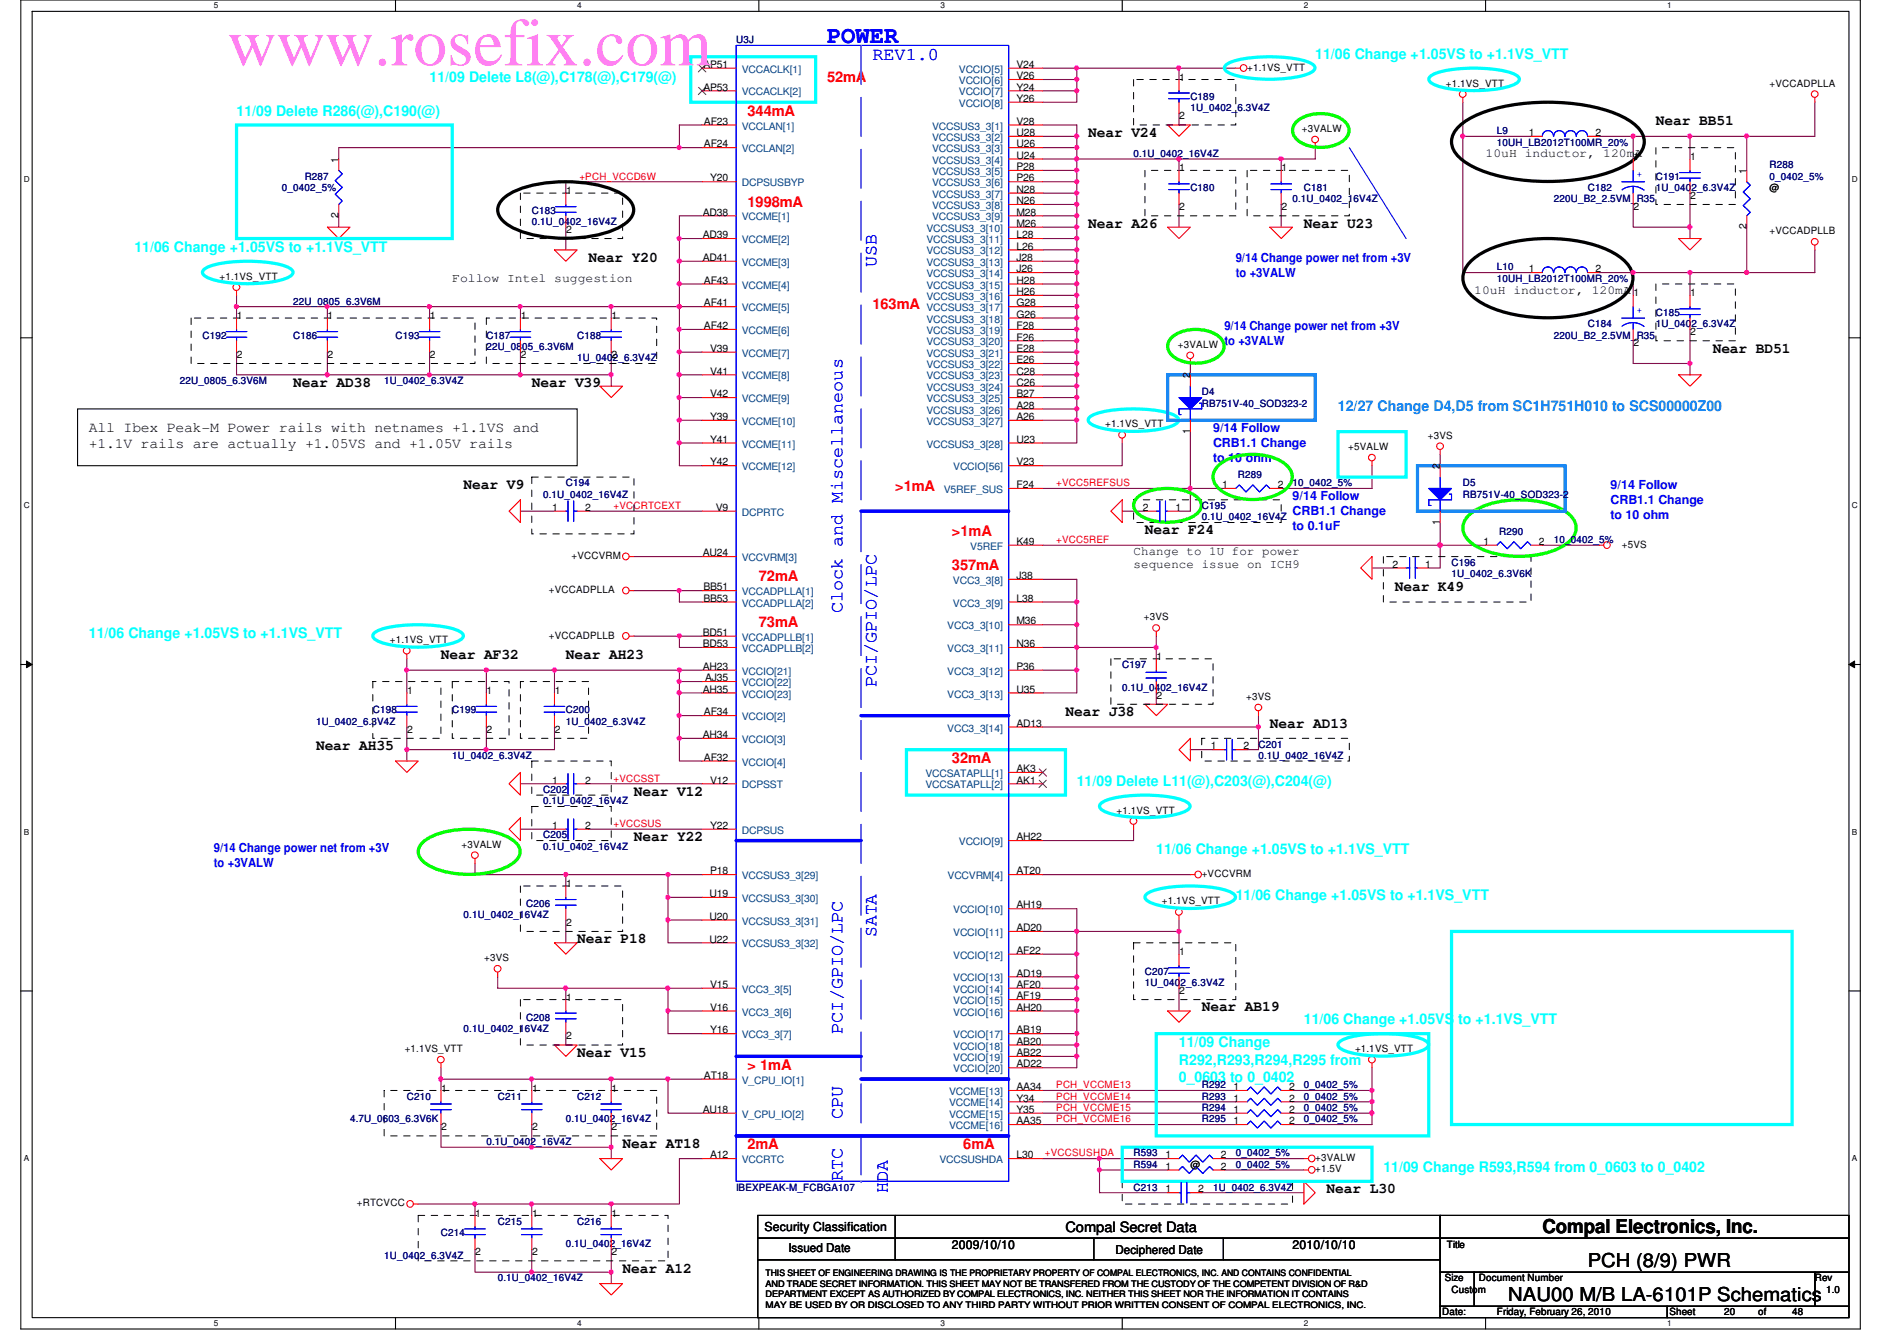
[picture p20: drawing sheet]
<svg xmlns="http://www.w3.org/2000/svg" width="297mm" height="210mm" viewBox="0 0 297 210" stroke-linecap="round" stroke-linejoin="round" font-family="sans-serif">
<defs><g id="words">
<text font-size="10.6" fill="#ff80ff" x="35.6" y="10.2">www.rosefix.com</text>
<text font-size="3.7" fill="#00f" x="129.5" y="6.7">POWER</text>
<g font-size="3">
<text x="241.5" y="193">Compal Electronics, Inc.</text>
<text x="236.2" y="203.6">NAU00 M/B LA-6101P Schematics</text>
<text x="248.6" y="198.3">PCH (8/9) PWR</text>
</g>
<g font-size="2.8" fill="#00f">
<text x="136.6" y="9.4">REV1.0</text>
<text x="137.2" y="41.8" transform="rotate(-90 137.2 41.8)">USB</text>
<text x="131.9" y="96" transform="rotate(-90 131.9 96)">Clock and Miscellaneous</text>
<text x="137.2" y="107.6" transform="rotate(-90 137.2 107.6)">PCI/GPIO/LPC</text>
<text x="137.2" y="146.7" transform="rotate(-90 137.2 146.7)">SATA</text>
<text x="131.9" y="161.8" transform="rotate(-90 131.9 161.8)">PCI/GPIO/LPC</text>
<text x="131.9" y="175.1" transform="rotate(-90 131.9 175.1)">CPU</text>
<text x="131.9" y="184.9" transform="rotate(-90 131.9 184.9)">RTC</text>
<text x="139" y="186.7" transform="rotate(-90 139 186.7)">HDA</text>
</g>
<g font-size="2.3" fill="#0ff">
<text x="205.9" y="9.2">11/06 Change +1.05VS to +1.1VS_VTT</text>
<text x="67.3" y="12.8">11/09 Delete L8(@),C178(@),C179(@)</text>
<text x="37" y="18.1">11/09 Delete R286(@),C190(@)</text>
<text x="21" y="39.5">11/06 Change +1.05VS to +1.1VS_VTT</text>
<text x="13.9" y="99.9">11/06 Change +1.05VS to +1.1VS_VTT</text>
<text x="168.6" y="123">11/09 Delete L11(@),C203(@),C204(@)</text>
<text x="181" y="133.7">11/06 Change +1.05VS to +1.1VS_VTT</text>
<text x="193.5" y="140.8">11/06 Change +1.05VS to +1.1VS_VTT</text>
<text x="204.2" y="160.4">11/06 Change +1.05VS to +1.1VS_VTT</text>
<text x="184.6" y="163.9">11/09 Change</text>
<text x="184.6" y="166.7">R292,R293,R294,R295 from</text>
<text x="184.6" y="169.4">0_0603 to 0_0402</text>
<text x="216.6" y="183.5">11/09 Change R593,R594 from 0_0603 to 0_0402</text>
</g>
<g font-size="2.3" fill="#f00">
<text x="129.5" y="12.8">52mA</text>
<text x="117" y="18.1">344mA</text>
<text x="117" y="32.3">1998mA</text>
<text x="136.6" y="48.3">163mA</text>
<text x="140.2" y="76.8">&gt;1mA</text>
<text x="149.1" y="83.9">&gt;1mA</text>
<text x="149.1" y="89.2">357mA</text>
<text x="118.8" y="91">72mA</text>
<text x="118.8" y="98.1">73mA</text>
<text x="149.1" y="119.5">32mA</text>
<text x="117" y="167.5">&gt; 1mA</text>
<text x="117" y="179.9">2mA</text>
<text x="150.8" y="179.9">6mA</text>
</g>
<g font-size="2.3">
<text x="170.4" y="21.4">Near V24</text>
<text x="259.3" y="19.6">Near BB51</text>
<text x="170.4" y="35.6">Near A26</text>
<text x="204.2" y="35.6">Near U23</text>
<text x="92.2" y="41">Near Y20</text>
<text x="268.2" y="55.2">Near BD51</text>
<text x="45.9" y="60.5">Near AD38</text>
<text x="83.3" y="60.5">Near V39</text>
<text x="13.9" y="67.6">All Ibex Peak-M Power rails with netnames +1.1VS and</text>
<text x="13.9" y="70.1">+1.1V rails are actually +1.05VS and +1.05V rails</text>
<text x="72.6" y="76.5">Near V9</text>
<text x="179.3" y="83.7">Near F24</text>
<text x="218.4" y="92.5">Near K49</text>
<text x="69" y="103.2">Near AF32</text>
<text x="88.6" y="103.2">Near AH23</text>
<text x="166.8" y="112.1">Near J38</text>
<text x="198.8" y="113.9">Near AD13</text>
<text x="49.5" y="117.4">Near AH35</text>
<text x="99.3" y="124.5">Near V12</text>
<text x="99.3" y="131.7">Near Y22</text>
<text x="90.4" y="147.7">Near P18</text>
<text x="188.2" y="158.3">Near AB19</text>
<text x="90.4" y="165.4">Near V15</text>
<text x="97.5" y="179.7">Near AT18</text>
<text x="207.7" y="186.8">Near L30</text>
<text x="97.5" y="199.2">Near A12</text>
</g>
<text font-size="2.3" fill="#0080ff" x="209.5" y="64.3">12/27 Change D4,D5 from SC1H751H010 to SCS00000Z00</text>
<text font-size="2.2" x="166.8" y="192.8">Compal Secret Data</text>
<g font-size="1.9">
<text x="232.6" y="24.6">10uH inductor, 120mA</text>
<text x="70.8" y="44.2">Follow Intel suggestion</text>
<text x="230.8" y="46">10uH inductor, 120mA</text>
<text x="177.5" y="86.9">Change to 1U for power</text>
<text x="177.5" y="88.9">sequence issue on ICH9</text>
<text x="119.7" y="192.7">Security Classification</text>
<text x="123.4" y="196">Issued Date</text>
<text x="149.1" y="195.6">2009/10/10</text>
<text x="174.7" y="196.2">Deciphered Date</text>
<text x="202.4" y="195.6">2010/10/10</text>
</g>
<g font-size="1.9" fill="#00f">
<text x="193.5" y="40.9">9/14 Change power net from +3V</text>
<text x="193.5" y="43.3">to +3VALW</text>
<text x="191.7" y="51.6">9/14 Change power net from +3V</text>
<text x="191.7" y="54">to +3VALW</text>
<text x="189.9" y="67.6">9/14 Follow</text>
<text x="189.9" y="70">CRB1.1 Change</text>
<text x="189.9" y="72.3">to 10 ohm</text>
<text x="252.2" y="76.5">9/14 Follow</text>
<text x="202.4" y="78.3">9/14 Follow</text>
<text x="202.4" y="80.6">CRB1.1 Change</text>
<text x="202.4" y="83">to 0.1uF</text>
<text x="252.2" y="78.9">CRB1.1 Change</text>
<text x="252.2" y="81.2">to 10 ohm</text>
<text x="33.5" y="133.4">9/14 Change power net from +3V</text>
<text x="33.5" y="135.8">to +3VALW</text>
</g>
<g font-size="1.6">
<text x="110.1" y="10.6">AP51</text>
<text x="159.2" y="10.6">V24</text>
<text x="195.3" y="11">+1.1VS_VTT</text>
<text x="110.1" y="14.2">AP53</text>
<text x="159.2" y="12.4">V26</text>
<text x="159.2" y="14.2">Y24</text>
<text x="159.2" y="16">Y26</text>
<text x="184.7" y="12.6">1</text>
<text x="226.4" y="13.5">+1.1VS_VTT</text>
<text x="277.1" y="13.5">+VCCADPLLA</text>
<text x="110.2" y="19.5">AF23</text>
<text x="110.2" y="23.1">AF24</text>
<text x="159.2" y="23.1">U26</text>
<text x="159.2" y="21.3">U28</text>
<text x="159.2" y="19.5">V28</text>
<text x="184.7" y="18.7">2</text>
<text x="203.8" y="20.7">+3VALW</text>
<text x="239.4" y="21.3">1</text>
<text x="249.8" y="21.3">2</text>
<text x="53" y="25.4" transform="rotate(-90 53 25.4)">1</text>
<text x="111.2" y="28.4">Y20</text>
<text x="159.2" y="28.4">P26</text>
<text x="159.2" y="26.6">P28</text>
<text x="159.2" y="24.8">U24</text>
<text x="184.7" y="26.8">1</text>
<text x="200.7" y="26.8">1</text>
<text x="255.8" y="25.1">1</text>
<text x="264.7" y="25.1">1</text>
<text x="273.5" y="27.2" transform="rotate(-90 273.5 27.2)">1</text>
<text x="277.1" y="29.9">@</text>
<text x="53" y="34.1" transform="rotate(-90 53 34.1)">2</text>
<text x="88.6" y="30.4">1</text>
<text x="110.1" y="33.7">AD38</text>
<text x="159.2" y="33.7">M28</text>
<text x="159.2" y="32">N26</text>
<text x="159.2" y="30.2">N28</text>
<text x="159.2" y="35.5">M26</text>
<text x="184.7" y="32.9">2</text>
<text x="200.7" y="32.9">2</text>
<text x="255.8" y="32.9">2</text>
<text x="264.7" y="31.1">2</text>
<text x="273.5" y="35.9" transform="rotate(-90 273.5 35.9)">2</text>
<text x="88.6" y="36.4">2</text>
<text x="110.1" y="37.3">AD39</text>
<text x="110.1" y="40.9">AD41</text>
<text x="159.2" y="40.9">J28</text>
<text x="159.2" y="39.1">L26</text>
<text x="159.2" y="37.3">L28</text>
<text x="277.1" y="36.7">+VCCADPLLB</text>
<text x="34.4" y="43.8">+1.1VS_VTT</text>
<text x="110.2" y="48">AF41</text>
<text x="110.2" y="44.4">AF43</text>
<text x="159.2" y="48">G28</text>
<text x="159.2" y="46.2">H26</text>
<text x="159.2" y="44.4">H28</text>
<text x="159.2" y="42.6">J26</text>
<text x="239.4" y="42.6">1</text>
<text x="249.8" y="42.6">2</text>
<text x="255.8" y="46.4">1</text>
<text x="264.7" y="46.4">1</text>
<text x="37.1" y="50">1</text>
<text x="51.3" y="50">1</text>
<text x="67.3" y="50">1</text>
<text x="81.5" y="50">1</text>
<text x="95.8" y="50">1</text>
<text x="110.2" y="51.5">AF42</text>
<text x="159.2" y="53.3">F26</text>
<text x="159.2" y="51.5">F28</text>
<text x="159.2" y="49.7">G26</text>
<text x="264.7" y="52.5">2</text>
<text x="37.1" y="56">2</text>
<text x="51.3" y="56">2</text>
<text x="67.3" y="56">2</text>
<text x="81.5" y="56">2</text>
<text x="95.8" y="56">2</text>
<text x="111.2" y="55.1">V39</text>
<text x="111.2" y="58.6">V41</text>
<text x="159.2" y="58.6">C28</text>
<text x="159.2" y="56.9">E26</text>
<text x="159.2" y="55.1">E28</text>
<text x="184.4" y="54.4">+3VALW</text>
<text x="186.3" y="59.2" transform="rotate(-90 186.3 59.2)">2</text>
<text x="255.8" y="54.2">2</text>
<text x="111.2" y="62.2">V42</text>
<text x="111.2" y="65.7">Y39</text>
<text x="159.2" y="65.7">A26</text>
<text x="159.2" y="64">A28</text>
<text x="159.2" y="62.2">B27</text>
<text x="159.2" y="60.4">C26</text>
<text x="111.2" y="69.3">Y41</text>
<text x="159.2" y="69.3">U23</text>
<text x="173.1" y="66.9">+1.1VS_VTT</text>
<text x="186.3" y="67.9" transform="rotate(-90 186.3 67.9)">1</text>
<text x="211.1" y="70.4">+5VALW</text>
<text x="223.6" y="68.7">+3VS</text>
<text x="111.2" y="72.9">Y42</text>
<text x="159.2" y="76.4">F24</text>
<text x="159.2" y="72.9">V23</text>
<text x="191.4" y="76.4">1</text>
<text x="200.1" y="76.4">2</text>
<text x="225.5" y="73.4" transform="rotate(-90 225.5 73.4)">2</text>
<text x="86.5" y="80">1</text>
<text x="91.6" y="80">2</text>
<text x="112.1" y="80">V9</text>
<text x="178.9" y="80">2</text>
<text x="184.1" y="80">1</text>
<text x="225.5" y="82.1" transform="rotate(-90 225.5 82.1)">1</text>
<text x="89.5" y="87.5">+VCCVRM</text>
<text x="110.1" y="87.1">AU24</text>
<text x="159.2" y="85.3">K49</text>
<text x="218.1" y="88.9">2</text>
<text x="223.2" y="88.9">1</text>
<text x="232.3" y="85.3">1</text>
<text x="241" y="85.3">2</text>
<text x="254" y="85.7">+5VS</text>
<text x="85.9" y="92.8">+VCCADPLLA</text>
<text x="110.1" y="94.2">BB53</text>
<text x="110.1" y="92.4">BB51</text>
<text x="159.2" y="90.6">J38</text>
<text x="159.2" y="94.2">L38</text>
<text x="61" y="100.7">+1.1VS_VTT</text>
<text x="85.9" y="99.9">+VCCADPLLB</text>
<text x="110.1" y="99.5">BD51</text>
<text x="110.1" y="101.3">BD53</text>
<text x="159.2" y="97.7">M36</text>
<text x="159.2" y="101.3">N36</text>
<text x="179.1" y="97.1">+3VS</text>
<text x="110.1" y="104.9">AH23</text>
<text x="110.4" y="106.6">AJ35</text>
<text x="159.2" y="104.9">P36</text>
<text x="181.1" y="103.3">1</text>
<text x="63.8" y="108.6">1</text>
<text x="76.2" y="108.6">1</text>
<text x="86.9" y="108.6">1</text>
<text x="110.1" y="108.4">AH35</text>
<text x="110.2" y="112">AF34</text>
<text x="159.2" y="108.4">U35</text>
<text x="159.2" y="113.7">AD13</text>
<text x="181.1" y="109.3">2</text>
<text x="195.1" y="109.6">+3VS</text>
<text x="63.8" y="114.7">2</text>
<text x="76.2" y="114.7">2</text>
<text x="86.9" y="114.7">2</text>
<text x="110.1" y="115.5">AH34</text>
<text x="110.2" y="119.1">AF32</text>
<text x="189.6" y="117.3">1</text>
<text x="194.7" y="117.3">2</text>
<text x="86.5" y="122.6">1</text>
<text x="91.6" y="122.6">2</text>
<text x="111.2" y="122.6">V12</text>
<text x="159.2" y="122.6">AK1</text>
<text x="159.2" y="120.9">AK3</text>
<text x="86.5" y="129.8">1</text>
<text x="91.6" y="129.8">2</text>
<text x="111.2" y="129.8">Y22</text>
<text x="159.2" y="131.5">AH22</text>
<text x="174.8" y="127.3">+1.1VS_VTT</text>
<text x="72.3" y="132.7">+3VALW</text>
<text x="111.2" y="136.9">P18</text>
<text x="159.2" y="136.9">AT20</text>
<text x="188.2" y="137.3">+VCCVRM</text>
<text x="88.6" y="138.9">1</text>
<text x="111.1" y="140.4">U19</text>
<text x="111.1" y="144">U20</text>
<text x="159.2" y="142.2">AH19</text>
<text x="181.9" y="141.6">+1.1VS_VTT</text>
<text x="88.6" y="144.9">2</text>
<text x="111.1" y="147.5">U22</text>
<text x="159.2" y="145.8">AD20</text>
<text x="159.2" y="149.3">AF22</text>
<text x="184.7" y="149.5">1</text>
<text x="75.8" y="150.5">+3VS</text>
<text x="111.2" y="154.6">V15</text>
<text x="159.2" y="152.9">AD19</text>
<text x="159.2" y="154.6">AF20</text>
<text x="184.7" y="155.6">2</text>
<text x="88.6" y="156.6">1</text>
<text x="111.2" y="158.2">V16</text>
<text x="111.2" y="161.8">Y16</text>
<text x="159.2" y="156.4">AF19</text>
<text x="159.2" y="158.2">AH20</text>
<text x="159.2" y="161.8">AB19</text>
<text x="63.4" y="164.7">+1.1VS_VTT</text>
<text x="88.6" y="162.7">2</text>
<text x="159.2" y="167.1">AD22</text>
<text x="159.2" y="163.5">AB20</text>
<text x="159.2" y="165.3">AB22</text>
<text x="212.2" y="164.7">+1.1VS_VTT</text>
<text x="69.1" y="170.9">1</text>
<text x="83.3" y="170.9">1</text>
<text x="95.8" y="170.9">1</text>
<text x="110.2" y="168.9">AT18</text>
<text x="159.2" y="170.6">AA34</text>
<text x="159.2" y="172.4">Y34</text>
<text x="193.2" y="170.6">1</text>
<text x="193.2" y="172.4">1</text>
<text x="201.8" y="170.6">2</text>
<text x="201.8" y="172.4">2</text>
<text x="69.1" y="176.9">2</text>
<text x="83.3" y="176.9">2</text>
<text x="95.8" y="176.9">2</text>
<text x="110.1" y="174.2">AU18</text>
<text x="159.2" y="174.2">Y35</text>
<text x="159.2" y="176">AA35</text>
<text x="193.2" y="176">1</text>
<text x="193.2" y="174.2">1</text>
<text x="201.8" y="176">2</text>
<text x="201.8" y="174.2">2</text>
<text x="111.2" y="181.3">A12</text>
<text x="159.2" y="181.3">L30</text>
<text x="182.5" y="181.3">1</text>
<text x="182.5" y="183.1">1</text>
<text x="186.4" y="182.8">@</text>
<text x="191.2" y="181.3">2</text>
<text x="191.2" y="183.1">2</text>
<text x="205.9" y="181.7">+3VALW</text>
<text x="205.9" y="183.5">+1.5V</text>
<text x="55.9" y="188.8">+RTCVCC</text>
<text x="74.4" y="190.4">1</text>
<text x="83.3" y="190.4">1</text>
<text x="95.8" y="190.4">1</text>
<text x="182.5" y="186.6">1</text>
<text x="187.6" y="186.6">2</text>
<text x="74.4" y="196.5">2</text>
<text x="83.3" y="196.5">2</text>
<text x="95.8" y="196.5">2</text>
<text x="226.6" y="195.4">Title</text>
<text x="226.2" y="200.6">Size</text>
<text x="227.3" y="202.4">Custom</text>
<text x="231.6" y="200.6">Document Number</text>
<text x="284.2" y="200.6">Rev</text>
<text x="286" y="202.4">1.0</text>
<text x="225.8" y="205.9">Date:</text>
<text x="234.4" y="205.9">Friday, February 26, 2010</text>
<text x="261.4" y="205.9">Sheet</text>
<text x="270" y="205.9">20</text>
<text x="275.3" y="205.9">of</text>
<text x="280.6" y="205.9">48</text>
</g>
<g font-size="1.6" fill="#000080">
<text x="115.3" y="6.8">U3J</text>
<text x="186.4" y="15.7">C189</text>
<text x="186.4" y="17.4">1U_0402_6.3V4Z</text>
<text x="234.4" y="21">L9</text>
<text x="234.4" y="22.8">10UH_LB2012T100MR_20%</text>
<text x="44.2" y="29.9">0_0402_5%</text>
<text x="47.7" y="28.1">R287</text>
<text x="177.5" y="24.6">0.1U_0402_16V4Z</text>
<text x="186.4" y="29.9">C180</text>
<text x="204.2" y="29.9">C181</text>
<text x="248.6" y="29.9">C182</text>
<text x="259.3" y="28.1">C191</text>
<text x="259.3" y="29.9">1U_0402_6.3V4Z</text>
<text x="277.1" y="26.3">R288</text>
<text x="277.1" y="28.1">0_0402_5%</text>
<text x="83.3" y="33.4">C183</text>
<text x="83.3" y="35.2">0.1U_0402_16V4Z</text>
<text x="202.4" y="31.7">0.1U_0402_16V4Z</text>
<text x="243.3" y="31.7">220U_B2_2.5VM_R35</text>
<text x="45.9" y="47.7">22U_0805_6.3V6M</text>
<text x="234.4" y="42.3">L10</text>
<text x="234.4" y="44.1">10UH_LB2012T100MR_20%</text>
<text x="31.7" y="53">C192</text>
<text x="45.9" y="53">C186</text>
<text x="61.9" y="53">C193</text>
<text x="76.2" y="53">C187</text>
<text x="90.4" y="53">C188</text>
<text x="243.3" y="53">220U_B2_2.5VM_R35</text>
<text x="248.6" y="51.2">C184</text>
<text x="259.3" y="49.4">C185</text>
<text x="259.3" y="51.2">1U_0402_6.3V4Z</text>
<text x="76.2" y="54.8">22U_0805_6.3V6M</text>
<text x="90.4" y="56.6">1U_0402_6.3V4Z</text>
<text x="28.1" y="60.1">22U_0805_6.3V6M</text>
<text x="60.2" y="60.1">1U_0402_6.3V4Z</text>
<text x="188.2" y="61.9">D4</text>
<text x="188.2" y="63.7">RB751V-40_SOD323-2</text>
<text x="85" y="77.9">0.1U_0402_16V4Z</text>
<text x="88.6" y="76.1">C194</text>
<text x="193.8" y="74.9">R289</text>
<text x="202.4" y="76.1">10_0402_5%</text>
<text x="229.1" y="76.1">D5</text>
<text x="229.1" y="77.9">RB751V-40_SOD323-2</text>
<text x="188.2" y="79.7">C195</text>
<text x="188.2" y="81.4">0.1U_0402_16V4Z</text>
<text x="234.7" y="83.8">R290</text>
<text x="227.3" y="88.6">C196</text>
<text x="243.3" y="85">10_0402_5%</text>
<text x="227.3" y="90.3">1U_0402_6.3V6K</text>
<text x="175.7" y="104.6">C197</text>
<text x="49.5" y="113.5">1U_0402_6.3V4Z</text>
<text x="58.4" y="111.7">C198</text>
<text x="70.8" y="111.7">C199</text>
<text x="88.6" y="111.7">C200</text>
<text x="88.6" y="113.5">1U_0402_6.3V4Z</text>
<text x="175.7" y="108.1">0.1U_0402_16V4Z</text>
<text x="70.8" y="118.8">1U_0402_6.3V4Z</text>
<text x="197.1" y="117">C201</text>
<text x="197.1" y="118.8">0.1U_0402_16V4Z</text>
<text x="85" y="124.1">C202</text>
<text x="85" y="125.9">0.1U_0402_16V4Z</text>
<text x="85" y="131.2">C205</text>
<text x="85" y="133">0.1U_0402_16V4Z</text>
<text x="72.6" y="143.7">0.1U_0402_16V4Z</text>
<text x="82.4" y="141.9">C206</text>
<text x="179.3" y="152.6">C207</text>
<text x="179.3" y="154.3">1U_0402_6.3V4Z</text>
<text x="72.6" y="161.5">0.1U_0402_16V4Z</text>
<text x="82.4" y="159.9">C208</text>
<text x="63.7" y="172.1">C210</text>
<text x="77.9" y="172.1">C211</text>
<text x="90.4" y="172.1">C212</text>
<text x="188.2" y="170.3">R292</text>
<text x="188.2" y="173.9">R294</text>
<text x="188.2" y="172.1">R293</text>
<text x="204.2" y="170.3">0_0402_5%</text>
<text x="204.2" y="173.9">0_0402_5%</text>
<text x="204.2" y="172.1">0_0402_5%</text>
<text x="54.8" y="175.7">4.7U_0603_6.3V6K</text>
<text x="76.2" y="179.2">0.1U_0402_16V4Z</text>
<text x="88.6" y="175.7">0.1U_0402_16V4Z</text>
<text x="188.2" y="175.7">R295</text>
<text x="204.2" y="175.7">0_0402_5%</text>
<text x="177.5" y="181">R593</text>
<text x="177.5" y="182.8">R594</text>
<text x="193.5" y="181">0_0402_5%</text>
<text x="193.5" y="182.8">0_0402_5%</text>
<text x="77.9" y="191.7">C215</text>
<text x="90.4" y="191.7">C216</text>
<text x="115.3" y="186.4">IBEXPEAK-M_FCBGA107</text>
<text x="177.5" y="186.4">C213</text>
<text x="189.9" y="186.4">1U_0402_6.3V4Z</text>
<text x="60.2" y="197">1U_0402_6.3V4Z</text>
<text x="69" y="193.5">C214</text>
<text x="88.6" y="195.2">0.1U_0402_16V4Z</text>
<text x="77.9" y="200.6">0.1U_0402_16V4Z</text>
</g>
<g font-size="1.6" fill="#004080">
<text x="116.2" y="11.4">VCCACLK[1]</text>
<text x="150.2" y="11.4">VCCIO[5]</text>
<text x="116.2" y="14.9">VCCACLK[2]</text>
<text x="150.2" y="13.2">VCCIO[6]</text>
<text x="150.2" y="14.9">VCCIO[7]</text>
<text x="150.2" y="16.7">VCCIO[8]</text>
<text x="116.2" y="20.3">VCCLAN[1]</text>
<text x="116.2" y="23.8">VCCLAN[2]</text>
<text x="146" y="23.8">VCCSUS3_3[3]</text>
<text x="146" y="22.1">VCCSUS3_3[2]</text>
<text x="146" y="20.3">VCCSUS3_3[1]</text>
<text x="116.2" y="29.2">DCPSUSBYP</text>
<text x="146" y="29.2">VCCSUS3_3[6]</text>
<text x="146" y="27.4">VCCSUS3_3[5]</text>
<text x="146" y="25.6">VCCSUS3_3[4]</text>
<text x="116.2" y="34.5">VCCME[1]</text>
<text x="146" y="34.5">VCCSUS3_3[9]</text>
<text x="146" y="32.7">VCCSUS3_3[8]</text>
<text x="146" y="30.9">VCCSUS3_3[7]</text>
<text x="116.2" y="38.1">VCCME[2]</text>
<text x="116.2" y="41.6">VCCME[3]</text>
<text x="145.1" y="41.6">VCCSUS3_3[13]</text>
<text x="145.1" y="39.8">VCCSUS3_3[12]</text>
<text x="145.1" y="38.1">VCCSUS3_3[11]</text>
<text x="145.1" y="36.3">VCCSUS3_3[10]</text>
<text x="116.2" y="45.2">VCCME[4]</text>
<text x="145.1" y="46.9">VCCSUS3_3[16]</text>
<text x="145.1" y="45.2">VCCSUS3_3[15]</text>
<text x="145.1" y="43.4">VCCSUS3_3[14]</text>
<text x="116.2" y="48.7">VCCME[5]</text>
<text x="116.2" y="52.3">VCCME[6]</text>
<text x="145.1" y="52.3">VCCSUS3_3[19]</text>
<text x="145.1" y="50.5">VCCSUS3_3[18]</text>
<text x="145.1" y="48.7">VCCSUS3_3[17]</text>
<text x="116.2" y="55.8">VCCME[7]</text>
<text x="116.2" y="59.4">VCCME[8]</text>
<text x="145.1" y="59.4">VCCSUS3_3[23]</text>
<text x="145.1" y="57.6">VCCSUS3_3[22]</text>
<text x="145.1" y="55.8">VCCSUS3_3[21]</text>
<text x="145.1" y="54.1">VCCSUS3_3[20]</text>
<text x="116.2" y="62.9">VCCME[9]</text>
<text x="145.1" y="64.7">VCCSUS3_3[26]</text>
<text x="145.1" y="62.9">VCCSUS3_3[25]</text>
<text x="145.1" y="61.2">VCCSUS3_3[24]</text>
<text x="116.2" y="66.5">VCCME[10]</text>
<text x="116.2" y="70.1">VCCME[11]</text>
<text x="145.1" y="70.1">VCCSUS3_3[28]</text>
<text x="145.1" y="66.5">VCCSUS3_3[27]</text>
<text x="116.2" y="73.6">VCCME[12]</text>
<text x="147.8" y="77.2">V5REF_SUS</text>
<text x="149.3" y="73.6">VCCIO[56]</text>
<text x="116.2" y="80.7">DCPRTC</text>
<text x="116.2" y="87.8">VCCVRM[3]</text>
<text x="151.9" y="86.1">V5REF</text>
<text x="116.2" y="95">VCCADPLLA[2]</text>
<text x="116.2" y="93.2">VCCADPLLA[1]</text>
<text x="149.2" y="91.4">VCC3_3[8]</text>
<text x="149.2" y="95">VCC3_3[9]</text>
<text x="116.2" y="100.3">VCCADPLLB[1]</text>
<text x="148.3" y="98.5">VCC3_3[10]</text>
<text x="116.2" y="107.4">VCCIO[22]</text>
<text x="116.2" y="102.1">VCCADPLLB[2]</text>
<text x="116.2" y="105.6">VCCIO[21]</text>
<text x="148.3" y="102.1">VCC3_3[11]</text>
<text x="148.3" y="105.6">VCC3_3[12]</text>
<text x="116.2" y="112.7">VCCIO[2]</text>
<text x="116.2" y="109.2">VCCIO[23]</text>
<text x="148.3" y="109.2">VCC3_3[13]</text>
<text x="116.2" y="116.3">VCCIO[3]</text>
<text x="116.2" y="119.8">VCCIO[4]</text>
<text x="148.3" y="114.5">VCC3_3[14]</text>
<text x="116.2" y="123.4">DCPSST</text>
<text x="144.9" y="123.4">VCCSATAPLL[2]</text>
<text x="144.9" y="121.6">VCCSATAPLL[1]</text>
<text x="116.2" y="130.5">DCPSUS</text>
<text x="116.2" y="137.6">VCCSUS3_3[29]</text>
<text x="148.4" y="137.6">VCCVRM[4]</text>
<text x="150.2" y="132.3">VCCIO[9]</text>
<text x="116.2" y="141.2">VCCSUS3_3[30]</text>
<text x="149.3" y="143">VCCIO[10]</text>
<text x="116.2" y="144.7">VCCSUS3_3[31]</text>
<text x="116.2" y="148.3">VCCSUS3_3[32]</text>
<text x="149.3" y="146.5">VCCIO[11]</text>
<text x="116.2" y="155.4">VCC3_3[5]</text>
<text x="149.3" y="153.6">VCCIO[13]</text>
<text x="149.3" y="155.4">VCCIO[14]</text>
<text x="149.3" y="150.1">VCCIO[12]</text>
<text x="116.2" y="159">VCC3_3[6]</text>
<text x="149.3" y="157.2">VCCIO[15]</text>
<text x="149.3" y="159">VCCIO[16]</text>
<text x="116.2" y="162.5">VCC3_3[7]</text>
<text x="149.3" y="167.9">VCCIO[20]</text>
<text x="149.3" y="162.5">VCCIO[17]</text>
<text x="149.3" y="164.3">VCCIO[18]</text>
<text x="149.3" y="166.1">VCCIO[19]</text>
<text x="116.2" y="169.6">V_CPU_IO[1]</text>
<text x="148.6" y="171.4">VCCME[13]</text>
<text x="148.6" y="173.2">VCCME[14]</text>
<text x="116.2" y="175">V_CPU_IO[2]</text>
<text x="148.6" y="175">VCCME[15]</text>
<text x="148.6" y="176.7">VCCME[16]</text>
<text x="116.2" y="182.1">VCCRTC</text>
<text x="147.1" y="182.1">VCCSUSHDA</text>
</g>
<g font-size="1.6" fill="#f00">
<text x="90.7" y="28.1">+PCH_VCCD6W</text>
<text x="165.4" y="76.1">+VCC5REFSUS</text>
<text x="96.1" y="79.7">+VCCRTCEXT</text>
<text x="165.4" y="85">+VCC5REF</text>
<text x="96.1" y="122.3">+VCCSST</text>
<text x="96.1" y="129.5">+VCCSUS</text>
<text x="165.4" y="170.3">PCH_VCCME13</text>
<text x="165.4" y="172.1">PCH_VCCME14</text>
<text x="165.4" y="173.9">PCH_VCCME15</text>
<text x="165.4" y="175.7">PCH_VCCME16</text>
<text x="163.6" y="181">+VCCSUSHDA</text>
</g>
<g font-size="1.6" fill="#00f">
<text x="256.3" y="27.7">+</text>
<text x="256.3" y="49.1">+</text>
</g>
<g font-size="1.4">
<text x="119.9" y="199.7">THIS SHEET OF ENGINEERING DRAWING IS THE PROPRIETARY PROPERTY OF COMPAL ELECTRONICS, INC. AND CONTAINS CONFIDENTIAL</text>
<text x="119.9" y="201.4">AND TRADE SECRET INFORMATION. THIS SHEET MAY NOT BE TRANSFERED FROM THE CUSTODY OF THE COMPETENT DIVISION OF R&amp;D</text>
<text x="119.9" y="203">DEPARTMENT EXCEPT AS AUTHORIZED BY COMPAL ELECTRONICS, INC. NEITHER THIS SHEET NOR THE INFORMATION IT CONTAINS</text>
<text x="119.9" y="204.7">MAY BE USED BY OR DISCLOSED TO ANY THIRD PARTY WITHOUT PRIOR WRITTEN CONSENT OF COMPAL ELECTRONICS, INC.</text>
</g>
<g font-size="1.3">
<text x="33.5" y="1.3">5</text>
<text x="90.4" y="1.3">4</text>
<text x="147.3" y="1.3">3</text>
<text x="204.2" y="1.3">2</text>
<text x="261.1" y="1.3">1</text>
<text x="3.7" y="28.4">D</text>
<text x="290" y="28.4">D</text>
<text x="3.7" y="79.5">C</text>
<text x="290" y="79.5">C</text>
<text x="3.7" y="130.7">B</text>
<text x="290" y="130.7">B</text>
<text x="3.7" y="181.8">A</text>
<text x="290" y="181.8">A</text>
<text x="33.5" y="207.6">5</text>
<text x="90.4" y="207.6">4</text>
<text x="147.3" y="207.6">3</text>
<text x="204.2" y="207.6">2</text>
<text x="261.1" y="207.6">1</text>
</g>
</g></defs>
<path d="M3.3 0h288v208h-288zM5 1.8h284.5v204.4h-284.5z" fill="none" stroke="#000" stroke-width=".17"/>
<g fill="#fff">
<path d="M33.5 .2h.7v1.4h-.7z"/>
<path d="M33.5 206.4h.7v1.4h-.7z"/>
</g>
<path d="M61.9 0v1.8M61.9 206.2v1.8" fill="none" stroke="#000" stroke-width=".17"/>
<g fill="#fff">
<path d="M90.4 .2h.7v1.4h-.7z"/>
<path d="M90.4 206.4h.7v1.4h-.7z"/>
</g>
<path d="M118.8 0v1.8M118.8 206.2v1.8" fill="none" stroke="#000" stroke-width=".17"/>
<g fill="#fff">
<path d="M147.3 .2h.7v1.4h-.7z"/>
<path d="M147.3 206.4h.7v1.4h-.7z"/>
</g>
<path d="M175.7 0v1.8M175.7 206.2v1.8" fill="none" stroke="#000" stroke-width=".17"/>
<g fill="#fff">
<path d="M204.2 .2h.6v1.4h-.6z"/>
<path d="M204.2 206.4h.6v1.4h-.6z"/>
</g>
<path d="M232.6 0v1.8M232.6 206.2v1.8" fill="none" stroke="#000" stroke-width=".17"/>
<g fill="#fff">
<path d="M261.1 .2h.6v1.4h-.6z"/>
<path d="M261.1 206.4h.6v1.4h-.6z"/>
<path d="M3.7 27.3h.9v1.4h-.9z"/>
<path d="M290 27.3h.9v1.4h-.9z"/>
<path d="M3.7 78.4h.9v1.4h-.9z"/>
<path d="M290 78.4h.9v1.4h-.9z"/>
</g>
<path d="M3.3 52.9h1.7M289.5 52.9h1.8" fill="none" stroke="#000" stroke-width=".17"/>
<g fill="#fff">
<path d="M3.7 129.5h.8v1.4h-.8z"/>
<path d="M290 129.5h.8v1.4h-.8z"/>
</g>
<path d="M3.3 104h1.7M289.5 104h1.8" fill="none" stroke="#000" stroke-width=".17"/>
<path d="M4.1 103.5l.9 .5-.9 .5zM289.5 104l.9-.5v1z" fill="#000"/>
<path d="M4.1 103.5l.9 .5-.9 .5zM289.5 104l.9-.5v1z" fill="none" stroke="#000" stroke-width=".16"/>
<g fill="#fff">
<path d="M3.7 180.6h.8v1.4h-.8z"/>
<path d="M290 180.6h.8v1.4h-.8z"/>
</g>
<path d="M3.3 155.1h1.7M289.5 155.1h1.8" fill="none" stroke="#000" stroke-width=".17"/>
<path d="M106.4 58.7v3.5" fill="none" stroke="#800040" stroke-width=".17"/>
<circle cx="106.4" cy="58.6" r=".32" fill="#f0f"/>
<circle cx="106.4" cy="58.6" r=".32" fill="none" stroke="#f0f" stroke-width=".17"/>
<path d="M88.6 28.4h21.3M106.4 37.3v3.6" fill="none" stroke="#800040" stroke-width=".17"/>
<circle cx="106.4" cy="37.3" r=".32" fill="#f0f"/>
<circle cx="106.4" cy="37.3" r=".32" fill="none" stroke="#f0f" stroke-width=".17"/>
<path d="M106.4 23.1h3.5" fill="none" stroke="#800040" stroke-width=".17"/>
<circle cx="106.4" cy="23.1" r=".32" fill="#f0f"/>
<circle cx="106.4" cy="23.1" r=".32" fill="none" stroke="#f0f" stroke-width=".17"/>
<path d="M106.4 19.6v3.5M106.4 44.5v3.5" fill="none" stroke="#800040" stroke-width=".17"/>
<circle cx="106.4" cy="44.4" r=".32" fill="#f0f"/>
<circle cx="106.4" cy="44.4" r=".32" fill="none" stroke="#f0f" stroke-width=".17"/>
<path d="M106.4 65.8v3.5" fill="none" stroke="#800040" stroke-width=".17"/>
<circle cx="106.4" cy="65.8" r=".32" fill="#f0f"/>
<circle cx="106.4" cy="65.8" r=".32" fill="none" stroke="#f0f" stroke-width=".17"/>
<path d="M106.4 33.8h3.5M106.4 51.6h3.5M106.4 55.1v3.6M106.4 62.2v3.6h3.5M106.4 69.3v3.6" fill="none" stroke="#800040" stroke-width=".17"/>
<circle cx="106.4" cy="69.3" r=".32" fill="#f0f"/>
<circle cx="106.4" cy="69.3" r=".32" fill="none" stroke="#f0f" stroke-width=".17"/>
<path d="M106.4 48h3.5" fill="none" stroke="#800040" stroke-width=".17"/>
<circle cx="106.4" cy="48" r=".32" fill="#f0f"/>
<circle cx="106.4" cy="48" r=".32" fill="none" stroke="#f0f" stroke-width=".17"/>
<path d="M106.4 19.6h3.5M106.4 62.2h3.5" fill="none" stroke="#800040" stroke-width=".17"/>
<circle cx="106.4" cy="62.2" r=".32" fill="#f0f"/>
<circle cx="106.4" cy="62.2" r=".32" fill="none" stroke="#f0f" stroke-width=".17"/>
<path d="M106.4 44.4h3.5M106.4 58.7h3.5" fill="none" stroke="#800040" stroke-width=".17"/>
<circle cx="106.4" cy="58.6" r=".32" fill="#f0f"/>
<circle cx="106.4" cy="58.6" r=".32" fill="none" stroke="#f0f" stroke-width=".17"/>
<path d="M106.4 33.8v3.5h3.5M106.4 55.1h3.5M106.4 48v3.6M109.9 40.9h-3.5v3.5M106.4 72.9h3.5M106.4 69.3h3.5" fill="none" stroke="#800040" stroke-width=".17"/>
<circle cx="106.4" cy="40.9" r=".32" fill="#f0f"/>
<circle cx="106.4" cy="40.9" r=".32" fill="none" stroke="#f0f" stroke-width=".17"/>
<path d="M88.6 35.6v3.5M88.6 28.4v1.8M106.4 51.6v3.5" fill="none" stroke="#800040" stroke-width=".17"/>
<circle cx="106.4" cy="55.1" r=".32" fill="#f0f"/>
<circle cx="106.4" cy="55.1" r=".32" fill="none" stroke="#f0f" stroke-width=".17"/>
<circle cx="106.4" cy="51.5" r=".32" fill="#f0f"/>
<circle cx="106.4" cy="51.5" r=".32" fill="none" stroke="#f0f" stroke-width=".17"/>
<path d="M81.5 80h5.3M99.3 99.6h7.1v1.7h3.5M106.4 99.6h3.5" fill="none" stroke="#800040" stroke-width=".17"/>
<circle cx="106.4" cy="99.5" r=".32" fill="#f0f"/>
<circle cx="106.4" cy="99.5" r=".32" fill="none" stroke="#f0f" stroke-width=".17"/>
<path d="M99.3 87.1h10.6M109.9 92.5h-3.5v1.7h3.5" fill="none" stroke="#800040" stroke-width=".17"/>
<circle cx="106.4" cy="92.4" r=".32" fill="#f0f"/>
<circle cx="106.4" cy="92.4" r=".32" fill="none" stroke="#f0f" stroke-width=".17"/>
<path d="M99.3 92.5h7.1M63.7 103.1v1.8M106.4 115.6v3.5h3.5" fill="none" stroke="#800040" stroke-width=".17"/>
<circle cx="106.4" cy="115.5" r=".32" fill="#f0f"/>
<circle cx="106.4" cy="115.5" r=".32" fill="none" stroke="#f0f" stroke-width=".17"/>
<path d="M106.4 104.9h3.5M109.9 106.7h-3.5v1.8h3.5" fill="none" stroke="#800040" stroke-width=".17"/>
<circle cx="106.4" cy="106.7" r=".32" fill="#f0f"/>
<circle cx="106.4" cy="106.7" r=".32" fill="none" stroke="#f0f" stroke-width=".17"/>
<path d="M106.4 108.5v3.5h3.5" fill="none" stroke="#800040" stroke-width=".17"/>
<circle cx="106.4" cy="108.4" r=".32" fill="#f0f"/>
<circle cx="106.4" cy="108.4" r=".32" fill="none" stroke="#f0f" stroke-width=".17"/>
<path d="M106.4 112v3.6h3.5" fill="none" stroke="#800040" stroke-width=".17"/>
<circle cx="106.4" cy="112" r=".32" fill="#f0f"/>
<circle cx="106.4" cy="112" r=".32" fill="none" stroke="#f0f" stroke-width=".17"/>
<path d="M86.8 104.9h19.6v1.8" fill="none" stroke="#800040" stroke-width=".17"/>
<circle cx="106.4" cy="104.9" r=".32" fill="#f0f"/>
<circle cx="106.4" cy="104.9" r=".32" fill="none" stroke="#f0f" stroke-width=".17"/>
<path d="M86.8 104.9v3.6" fill="none" stroke="#800040" stroke-width=".17"/>
<circle cx="86.8" cy="104.9" r=".32" fill="#f0f"/>
<circle cx="86.8" cy="104.9" r=".32" fill="none" stroke="#f0f" stroke-width=".17"/>
<path d="M63.7 113.8v3.5M76.2 113.8v3.5M86.8 104.9h-10.6v3.6M86.8 113.8v3.5" fill="none" stroke="#800040" stroke-width=".17"/>
<circle cx="76.1" cy="104.9" r=".32" fill="#f0f"/>
<circle cx="76.1" cy="104.9" r=".32" fill="none" stroke="#f0f" stroke-width=".17"/>
<path d="M76.2 104.9h-12.5v3.6" fill="none" stroke="#800040" stroke-width=".17"/>
<circle cx="63.7" cy="104.9" r=".32" fill="#f0f"/>
<circle cx="63.7" cy="104.9" r=".32" fill="none" stroke="#f0f" stroke-width=".17"/>
<path d="M86.8 117.3h-23.1v1.8M81.5 122.7h5.3M92.2 122.7h17.7" fill="none" stroke="#800040" stroke-width=".17"/>
<circle cx="76.1" cy="117.3" r=".32" fill="#f0f"/>
<circle cx="76.1" cy="117.3" r=".32" fill="none" stroke="#f0f" stroke-width=".17"/>
<circle cx="63.7" cy="117.3" r=".32" fill="#f0f"/>
<circle cx="63.7" cy="117.3" r=".32" fill="none" stroke="#f0f" stroke-width=".17"/>
<path d="M74.4 135.1v1.8M81.5 129.8h5.3M92.2 129.8h17.7M109.9 136.9h-5.3v3.6h5.3M109.9 144h-5.3v3.6h5.3" fill="none" stroke="#800040" stroke-width=".17"/>
<circle cx="104.6" cy="140.4" r=".32" fill="#f0f"/>
<circle cx="104.6" cy="140.4" r=".32" fill="none" stroke="#f0f" stroke-width=".17"/>
<path d="M104.6 140.5v3.5" fill="none" stroke="#800040" stroke-width=".17"/>
<circle cx="104.6" cy="144" r=".32" fill="#f0f"/>
<circle cx="104.6" cy="144" r=".32" fill="none" stroke="#f0f" stroke-width=".17"/>
<path d="M88.6 136.9h16" fill="none" stroke="#800040" stroke-width=".17"/>
<circle cx="104.6" cy="136.9" r=".32" fill="#f0f"/>
<circle cx="104.6" cy="136.9" r=".32" fill="none" stroke="#f0f" stroke-width=".17"/>
<circle cx="88.6" cy="136.9" r=".32" fill="#f0f"/>
<circle cx="88.6" cy="136.9" r=".32" fill="none" stroke="#f0f" stroke-width=".17"/>
<path d="M74.4 136.9h14.2v1.8M88.6 144v3.6M109.9 154.7h-5.3v3.5" fill="none" stroke="#800040" stroke-width=".17"/>
<circle cx="104.6" cy="154.7" r=".32" fill="#f0f"/>
<circle cx="104.6" cy="154.7" r=".32" fill="none" stroke="#f0f" stroke-width=".17"/>
<circle cx="104.6" cy="158.2" r=".32" fill="#f0f"/>
<circle cx="104.6" cy="158.2" r=".32" fill="none" stroke="#f0f" stroke-width=".17"/>
<path d="M88.6 154.7h16M109.9 158.2h-5.3v3.6h5.3" fill="none" stroke="#800040" stroke-width=".17"/>
<circle cx="88.6" cy="154.7" r=".32" fill="#f0f"/>
<circle cx="88.6" cy="154.7" r=".32" fill="none" stroke="#f0f" stroke-width=".17"/>
<path d="M77.9 152.9v1.8h10.7v1.8M88.6 161.8v1.8M95.7 168.9h8.9M109.9 168.9h-5.3v5.3h5.3" fill="none" stroke="#800040" stroke-width=".17"/>
<circle cx="104.6" cy="168.9" r=".32" fill="#f0f"/>
<circle cx="104.6" cy="168.9" r=".32" fill="none" stroke="#f0f" stroke-width=".17"/>
<circle cx="95.7" cy="168.9" r=".32" fill="#f0f"/>
<circle cx="95.7" cy="168.9" r=".32" fill="none" stroke="#f0f" stroke-width=".17"/>
<path d="M83.3 168.9h12.4v1.8" fill="none" stroke="#800040" stroke-width=".17"/>
<circle cx="83.2" cy="168.9" r=".32" fill="#f0f"/>
<circle cx="83.2" cy="168.9" r=".32" fill="none" stroke="#f0f" stroke-width=".17"/>
<path d="M83.3 176v3.6h12.4" fill="none" stroke="#800040" stroke-width=".17"/>
<circle cx="95.7" cy="179.6" r=".32" fill="#f0f"/>
<circle cx="95.7" cy="179.6" r=".32" fill="none" stroke="#f0f" stroke-width=".17"/>
<path d="M69 168.9h14.3v1.8M95.7 176v3.6" fill="none" stroke="#800040" stroke-width=".17"/>
<circle cx="69" cy="168.9" r=".32" fill="#f0f"/>
<circle cx="69" cy="168.9" r=".32" fill="none" stroke="#f0f" stroke-width=".17"/>
<path d="M69 168.9v1.8M69 176v3.6h14.3M95.7 179.6v1.8" fill="none" stroke="#800040" stroke-width=".17"/>
<circle cx="83.2" cy="179.6" r=".32" fill="#f0f"/>
<circle cx="83.2" cy="179.6" r=".32" fill="none" stroke="#f0f" stroke-width=".17"/>
<path d="M69 167.1v1.8M109.9 181.4h-3.5v7.1h-10.7" fill="none" stroke="#800040" stroke-width=".17"/>
<circle cx="95.7" cy="188.4" r=".32" fill="#f0f"/>
<circle cx="95.7" cy="188.4" r=".32" fill="none" stroke="#f0f" stroke-width=".17"/>
<path d="M74.4 188.5h8.9" fill="none" stroke="#800040" stroke-width=".17"/>
<circle cx="74.4" cy="188.4" r=".32" fill="#f0f"/>
<circle cx="74.4" cy="188.4" r=".32" fill="none" stroke="#f0f" stroke-width=".17"/>
<path d="M95.7 195.6v3.5h-12.4" fill="none" stroke="#800040" stroke-width=".17"/>
<circle cx="95.7" cy="199.1" r=".32" fill="#f0f"/>
<circle cx="95.7" cy="199.1" r=".32" fill="none" stroke="#f0f" stroke-width=".17"/>
<path d="M83.3 195.6v3.5M83.3 190.2v-1.7h12.4v1.7M95.7 199.1v1.8" fill="none" stroke="#800040" stroke-width=".17"/>
<circle cx="83.2" cy="188.4" r=".32" fill="#f0f"/>
<circle cx="83.2" cy="188.4" r=".32" fill="none" stroke="#f0f" stroke-width=".17"/>
<path d="M163.3 14.2h5.3v1.8h-5.3M163.3 10.7h5.3M163.3 12.4h5.3M92.2 80h17.7" fill="none" stroke="#800040" stroke-width=".17"/>
<circle cx="168.6" cy="14.2" r=".32" fill="#f0f"/>
<circle cx="168.6" cy="14.2" r=".32" fill="none" stroke="#f0f" stroke-width=".17"/>
<path d="M163.3 24.9h5.3" fill="none" stroke="#800040" stroke-width=".17"/>
<circle cx="168.6" cy="24.9" r=".32" fill="#f0f"/>
<circle cx="168.6" cy="24.9" r=".32" fill="none" stroke="#f0f" stroke-width=".17"/>
<path d="M163.3 19.6h5.3M163.3 21.3h5.3" fill="none" stroke="#800040" stroke-width=".17"/>
<circle cx="168.6" cy="21.3" r=".32" fill="#f0f"/>
<circle cx="168.6" cy="21.3" r=".32" fill="none" stroke="#f0f" stroke-width=".17"/>
<path d="M163.3 23.1h5.3M163.3 32h5.3" fill="none" stroke="#800040" stroke-width=".17"/>
<circle cx="168.6" cy="32" r=".32" fill="#f0f"/>
<circle cx="168.6" cy="32" r=".32" fill="none" stroke="#f0f" stroke-width=".17"/>
<path d="M163.3 26.7h5.3M163.3 28.4h5.3M163.3 30.2h5.3M163.3 33.8h5.3M163.3 39.1h5.3" fill="none" stroke="#800040" stroke-width=".17"/>
<circle cx="168.6" cy="33.8" r=".32" fill="#f0f"/>
<circle cx="168.6" cy="33.8" r=".32" fill="none" stroke="#f0f" stroke-width=".17"/>
<path d="M163.3 35.6h5.3" fill="none" stroke="#800040" stroke-width=".17"/>
<circle cx="168.6" cy="35.5" r=".32" fill="#f0f"/>
<circle cx="168.6" cy="35.5" r=".32" fill="none" stroke="#f0f" stroke-width=".17"/>
<path d="M163.3 37.3h5.3" fill="none" stroke="#800040" stroke-width=".17"/>
<circle cx="168.6" cy="37.3" r=".32" fill="#f0f"/>
<circle cx="168.6" cy="37.3" r=".32" fill="none" stroke="#f0f" stroke-width=".17"/>
<path d="M163.3 46.2h5.3" fill="none" stroke="#800040" stroke-width=".17"/>
<circle cx="168.6" cy="46.2" r=".32" fill="#f0f"/>
<circle cx="168.6" cy="46.2" r=".32" fill="none" stroke="#f0f" stroke-width=".17"/>
<path d="M163.3 40.9h5.3" fill="none" stroke="#800040" stroke-width=".17"/>
<circle cx="168.6" cy="40.9" r=".32" fill="#f0f"/>
<circle cx="168.6" cy="40.9" r=".32" fill="none" stroke="#f0f" stroke-width=".17"/>
<path d="M163.3 42.7h5.3M163.3 44.4h5.3" fill="none" stroke="#800040" stroke-width=".17"/>
<circle cx="168.6" cy="44.4" r=".32" fill="#f0f"/>
<circle cx="168.6" cy="44.4" r=".32" fill="none" stroke="#f0f" stroke-width=".17"/>
<path d="M163.3 48h5.3M163.3 49.8h5.3M163.3 53.3h5.3" fill="none" stroke="#800040" stroke-width=".17"/>
<circle cx="168.6" cy="49.8" r=".32" fill="#f0f"/>
<circle cx="168.6" cy="49.8" r=".32" fill="none" stroke="#f0f" stroke-width=".17"/>
<path d="M163.3 51.6h5.3M163.3 60.5h5.3" fill="none" stroke="#800040" stroke-width=".17"/>
<circle cx="168.6" cy="60.4" r=".32" fill="#f0f"/>
<circle cx="168.6" cy="60.4" r=".32" fill="none" stroke="#f0f" stroke-width=".17"/>
<path d="M163.3 55.1h5.3M163.3 56.9h5.3" fill="none" stroke="#800040" stroke-width=".17"/>
<circle cx="168.6" cy="56.9" r=".32" fill="#f0f"/>
<circle cx="168.6" cy="56.9" r=".32" fill="none" stroke="#f0f" stroke-width=".17"/>
<path d="M163.3 58.7h5.3" fill="none" stroke="#800040" stroke-width=".17"/>
<circle cx="168.6" cy="58.6" r=".32" fill="#f0f"/>
<circle cx="168.6" cy="58.6" r=".32" fill="none" stroke="#f0f" stroke-width=".17"/>
<path d="M163.3 62.2h5.3M163.3 64h5.3M163.3 65.8h5.3" fill="none" stroke="#800040" stroke-width=".17"/>
<circle cx="168.6" cy="64" r=".32" fill="#f0f"/>
<circle cx="168.6" cy="64" r=".32" fill="none" stroke="#f0f" stroke-width=".17"/>
<path d="M168.6 28.4v1.8M168.6 64v1.8M168.6 60.5v1.7" fill="none" stroke="#800040" stroke-width=".17"/>
<circle cx="168.6" cy="28.4" r=".32" fill="#f0f"/>
<circle cx="168.6" cy="28.4" r=".32" fill="none" stroke="#f0f" stroke-width=".17"/>
<path d="M168.6 53.3v1.8" fill="none" stroke="#800040" stroke-width=".17"/>
<circle cx="168.6" cy="53.3" r=".32" fill="#f0f"/>
<circle cx="168.6" cy="53.3" r=".32" fill="none" stroke="#f0f" stroke-width=".17"/>
<path d="M168.6 37.3v1.8M168.6 40.9v1.8M168.6 46.2v1.8M168.6 62.2v1.8" fill="none" stroke="#800040" stroke-width=".17"/>
<circle cx="168.6" cy="62.2" r=".32" fill="#f0f"/>
<circle cx="168.6" cy="62.2" r=".32" fill="none" stroke="#f0f" stroke-width=".17"/>
<path d="M168.6 21.3v1.8M168.6 39.1v1.8" fill="none" stroke="#800040" stroke-width=".17"/>
<circle cx="168.6" cy="39.1" r=".32" fill="#f0f"/>
<circle cx="168.6" cy="39.1" r=".32" fill="none" stroke="#f0f" stroke-width=".17"/>
<path d="M168.6 35.6v1.7M168.6 42.7v3.5M168.6 56.9v1.8M168.6 49.8v1.8" fill="none" stroke="#800040" stroke-width=".17"/>
<circle cx="168.6" cy="42.6" r=".32" fill="#f0f"/>
<circle cx="168.6" cy="42.6" r=".32" fill="none" stroke="#f0f" stroke-width=".17"/>
<path d="M168.6 33.8v1.8M168.6 24.9v1.8M168.6 51.6v1.7" fill="none" stroke="#800040" stroke-width=".17"/>
<circle cx="168.6" cy="51.5" r=".32" fill="#f0f"/>
<circle cx="168.6" cy="51.5" r=".32" fill="none" stroke="#f0f" stroke-width=".17"/>
<path d="M168.6 23.1v1.8" fill="none" stroke="#800040" stroke-width=".17"/>
<circle cx="168.6" cy="23.1" r=".32" fill="#f0f"/>
<circle cx="168.6" cy="23.1" r=".32" fill="none" stroke="#f0f" stroke-width=".17"/>
<path d="M168.6 55.1v1.8" fill="none" stroke="#800040" stroke-width=".17"/>
<circle cx="168.6" cy="55.1" r=".32" fill="#f0f"/>
<circle cx="168.6" cy="55.1" r=".32" fill="none" stroke="#f0f" stroke-width=".17"/>
<path d="M168.6 26.7v1.7" fill="none" stroke="#800040" stroke-width=".17"/>
<circle cx="168.6" cy="26.6" r=".32" fill="#f0f"/>
<circle cx="168.6" cy="26.6" r=".32" fill="none" stroke="#f0f" stroke-width=".17"/>
<path d="M168.6 30.2v1.8M168.6 58.7v1.8" fill="none" stroke="#800040" stroke-width=".17"/>
<circle cx="168.6" cy="30.2" r=".32" fill="#f0f"/>
<circle cx="168.6" cy="30.2" r=".32" fill="none" stroke="#f0f" stroke-width=".17"/>
<path d="M168.6 19.6v1.7M168.6 48v1.8" fill="none" stroke="#800040" stroke-width=".17"/>
<circle cx="168.6" cy="48" r=".32" fill="#f0f"/>
<circle cx="168.6" cy="48" r=".32" fill="none" stroke="#f0f" stroke-width=".17"/>
<path d="M168.6 10.7h16M168.6 32v1.8" fill="none" stroke="#800040" stroke-width=".17"/>
<circle cx="168.6" cy="10.6" r=".32" fill="#f0f"/>
<circle cx="168.6" cy="10.6" r=".32" fill="none" stroke="#f0f" stroke-width=".17"/>
<circle cx="184.6" cy="10.6" r=".32" fill="#f0f"/>
<circle cx="184.6" cy="10.6" r=".32" fill="none" stroke="#f0f" stroke-width=".17"/>
<path d="M168.6 10.7v3.5M184.6 17.8v1.8M193.5 10.7h-8.9v1.7" fill="none" stroke="#800040" stroke-width=".17"/>
<circle cx="168.6" cy="12.4" r=".32" fill="#f0f"/>
<circle cx="168.6" cy="12.4" r=".32" fill="none" stroke="#f0f" stroke-width=".17"/>
<path d="M168.6 24.9h16M205.9 23.1v1.8" fill="none" stroke="#800040" stroke-width=".17"/>
<circle cx="184.6" cy="24.9" r=".32" fill="#f0f"/>
<circle cx="184.6" cy="24.9" r=".32" fill="none" stroke="#f0f" stroke-width=".17"/>
<path d="M184.6 32v3.6M200.6 24.9h-16v1.8" fill="none" stroke="#800040" stroke-width=".17"/>
<circle cx="200.6" cy="24.9" r=".32" fill="#f0f"/>
<circle cx="200.6" cy="24.9" r=".32" fill="none" stroke="#f0f" stroke-width=".17"/>
<path d="M168.6 65.8v3.5h-5.3" fill="none" stroke="#800040" stroke-width=".17"/>
<circle cx="168.6" cy="65.8" r=".32" fill="#f0f"/>
<circle cx="168.6" cy="65.8" r=".32" fill="none" stroke="#f0f" stroke-width=".17"/>
<path d="M200.6 32v3.6M200.6 24.9v1.8M163.3 76.5h23.1v3.5h-1.8M175.7 69.3v3.6h-12.4M175.7 80h3.6" fill="none" stroke="#800040" stroke-width=".17"/>
<circle cx="186.4" cy="76.4" r=".32" fill="#f0f"/>
<circle cx="186.4" cy="76.4" r=".32" fill="none" stroke="#f0f" stroke-width=".17"/>
<path d="M186.4 56.9v1.8M186.4 76.5h5.3M214.8 72.9v3.6h-14.2M163.3 85.3h62.2" fill="none" stroke="#800040" stroke-width=".17"/>
<circle cx="225.5" cy="85.3" r=".32" fill="#f0f"/>
<circle cx="225.5" cy="85.3" r=".32" fill="none" stroke="#f0f" stroke-width=".17"/>
<path d="M225.5 71.1v1.8M214.8 88.9h3.6M232.6 85.3h-7.1v3.6h-1.8" fill="none" stroke="#800040" stroke-width=".17"/>
<circle cx="225.5" cy="85.3" r=".32" fill="#f0f"/>
<circle cx="225.5" cy="85.3" r=".32" fill="none" stroke="#f0f" stroke-width=".17"/>
<path d="M163.3 90.7h5.3v3.5h-5.3M163.3 97.8h5.3M225.5 81.8v3.5M241.5 85.3h8.9M163.3 101.3h5.3M163.3 108.5h5.3M163.3 104.9h5.3" fill="none" stroke="#800040" stroke-width=".17"/>
<circle cx="168.6" cy="94.2" r=".32" fill="#f0f"/>
<circle cx="168.6" cy="94.2" r=".32" fill="none" stroke="#f0f" stroke-width=".17"/>
<path d="M168.6 94.2v3.6" fill="none" stroke="#800040" stroke-width=".17"/>
<circle cx="168.6" cy="97.8" r=".32" fill="#f0f"/>
<circle cx="168.6" cy="97.8" r=".32" fill="none" stroke="#f0f" stroke-width=".17"/>
<path d="M168.6 97.8v3.5" fill="none" stroke="#800040" stroke-width=".17"/>
<circle cx="168.6" cy="101.3" r=".32" fill="#f0f"/>
<circle cx="168.6" cy="101.3" r=".32" fill="none" stroke="#f0f" stroke-width=".17"/>
<path d="M168.6 101.3v3.6" fill="none" stroke="#800040" stroke-width=".17"/>
<circle cx="168.6" cy="104.9" r=".32" fill="#f0f"/>
<circle cx="168.6" cy="104.9" r=".32" fill="none" stroke="#f0f" stroke-width=".17"/>
<path d="M168.6 104.9v3.6M168.6 101.3h12.5v1.8M181.1 108.5v1.7" fill="none" stroke="#800040" stroke-width=".17"/>
<circle cx="181" cy="101.3" r=".32" fill="#f0f"/>
<circle cx="181" cy="101.3" r=".32" fill="none" stroke="#f0f" stroke-width=".17"/>
<path d="M186.4 117.3h3.5M197.1 113.8v3.5h-1.8M163.3 136.9h23.1M163.3 152.9h5.3" fill="none" stroke="#800040" stroke-width=".17"/>
<circle cx="168.6" cy="152.9" r=".32" fill="#f0f"/>
<circle cx="168.6" cy="152.9" r=".32" fill="none" stroke="#f0f" stroke-width=".17"/>
<path d="M163.3 149.4h5.3" fill="none" stroke="#800040" stroke-width=".17"/>
<circle cx="168.6" cy="149.3" r=".32" fill="#f0f"/>
<circle cx="168.6" cy="149.3" r=".32" fill="none" stroke="#f0f" stroke-width=".17"/>
<path d="M163.3 131.6h14.2M163.3 156.5h5.3M163.3 145.8h5.3M163.3 167.1h5.3M163.3 163.6h5.3" fill="none" stroke="#800040" stroke-width=".17"/>
<circle cx="168.6" cy="145.8" r=".32" fill="#f0f"/>
<circle cx="168.6" cy="145.8" r=".32" fill="none" stroke="#f0f" stroke-width=".17"/>
<path d="M163.3 142.2h5.3M163.3 158.2h5.3M163.3 165.4h5.3" fill="none" stroke="#800040" stroke-width=".17"/>
<circle cx="168.6" cy="165.3" r=".32" fill="#f0f"/>
<circle cx="168.6" cy="165.3" r=".32" fill="none" stroke="#f0f" stroke-width=".17"/>
<path d="M163.3 161.8h5.3" fill="none" stroke="#800040" stroke-width=".17"/>
<circle cx="168.6" cy="161.8" r=".32" fill="#f0f"/>
<circle cx="168.6" cy="161.8" r=".32" fill="none" stroke="#f0f" stroke-width=".17"/>
<path d="M163.3 154.7h5.3" fill="none" stroke="#800040" stroke-width=".17"/>
<circle cx="168.6" cy="154.7" r=".32" fill="#f0f"/>
<circle cx="168.6" cy="154.7" r=".32" fill="none" stroke="#f0f" stroke-width=".17"/>
<path d="M168.6 142.2v3.6M168.6 156.5v5.3M168.6 163.6v1.8" fill="none" stroke="#800040" stroke-width=".17"/>
<circle cx="168.6" cy="158.2" r=".32" fill="#f0f"/>
<circle cx="168.6" cy="158.2" r=".32" fill="none" stroke="#f0f" stroke-width=".17"/>
<path d="M168.6 152.9v3.6M168.6 145.8v3.6M168.6 165.4v1.7" fill="none" stroke="#800040" stroke-width=".17"/>
<circle cx="168.6" cy="156.4" r=".32" fill="#f0f"/>
<circle cx="168.6" cy="156.4" r=".32" fill="none" stroke="#f0f" stroke-width=".17"/>
<path d="M168.6 161.8v1.8" fill="none" stroke="#800040" stroke-width=".17"/>
<circle cx="168.6" cy="163.5" r=".32" fill="#f0f"/>
<circle cx="168.6" cy="163.5" r=".32" fill="none" stroke="#f0f" stroke-width=".17"/>
<path d="M168.6 145.8h16M168.6 149.4v3.5M184.6 154.7v3.5M163.3 176h30.2M163.3 170.7h30.2M163.3 172.5h30.2M163.3 174.2h30.2M202.4 176h12.4M202.4 174.2h12.4M214.8 170.7v1.8" fill="none" stroke="#800040" stroke-width=".17"/>
<circle cx="214.8" cy="174.2" r=".32" fill="#f0f"/>
<circle cx="214.8" cy="174.2" r=".32" fill="none" stroke="#f0f" stroke-width=".17"/>
<path d="M202.4 172.5h12.4M202.4 170.7h12.4M214.8 174.2v1.8" fill="none" stroke="#800040" stroke-width=".17"/>
<circle cx="214.8" cy="170.7" r=".32" fill="#f0f"/>
<circle cx="214.8" cy="170.7" r=".32" fill="none" stroke="#f0f" stroke-width=".17"/>
<path d="M172.2 183.1v3.6h10.6M172.2 181.4h10.6M188.2 186.7h16" fill="none" stroke="#800040" stroke-width=".17"/>
<circle cx="172.1" cy="183.1" r=".32" fill="#f0f"/>
<circle cx="172.1" cy="183.1" r=".32" fill="none" stroke="#f0f" stroke-width=".17"/>
<path d="M273.5 42.7h10.7M163.3 181.4h8.9" fill="none" stroke="#800040" stroke-width=".17"/>
<circle cx="273.5" cy="42.6" r=".32" fill="#f0f"/>
<circle cx="273.5" cy="42.6" r=".32" fill="none" stroke="#f0f" stroke-width=".17"/>
<path d="M273.5 21.3h10.7" fill="none" stroke="#800040" stroke-width=".17"/>
<circle cx="273.5" cy="21.3" r=".32" fill="#f0f"/>
<circle cx="273.5" cy="21.3" r=".32" fill="none" stroke="#f0f" stroke-width=".17"/>
<path d="M229.1 21.3h10.6" fill="none" stroke="#800040" stroke-width=".17"/>
<circle cx="229" cy="21.3" r=".32" fill="#f0f"/>
<circle cx="229" cy="21.3" r=".32" fill="none" stroke="#f0f" stroke-width=".17"/>
<path d="M229.1 16v26.7h10.6M255.7 21.3h8.9v3.6" fill="none" stroke="#800040" stroke-width=".17"/>
<circle cx="255.7" cy="21.3" r=".32" fill="#f0f"/>
<circle cx="255.7" cy="21.3" r=".32" fill="none" stroke="#f0f" stroke-width=".17"/>
<path d="M250.4 21.3h5.3v3.6M255.7 32v3.6h8.9" fill="none" stroke="#800040" stroke-width=".17"/>
<circle cx="264.6" cy="35.5" r=".32" fill="#f0f"/>
<circle cx="264.6" cy="35.5" r=".32" fill="none" stroke="#f0f" stroke-width=".17"/>
<path d="M264.6 30.2v7.1M255.7 42.7h8.9v3.5M255.7 53.3v3.6h8.9" fill="none" stroke="#800040" stroke-width=".17"/>
<circle cx="255.7" cy="42.6" r=".32" fill="#f0f"/>
<circle cx="255.7" cy="42.6" r=".32" fill="none" stroke="#f0f" stroke-width=".17"/>
<path d="M250.4 42.7h5.3v3.5M264.6 51.6v5.3" fill="none" stroke="#800040" stroke-width=".17"/>
<circle cx="264.6" cy="56.9" r=".32" fill="#f0f"/>
<circle cx="264.6" cy="56.9" r=".32" fill="none" stroke="#f0f" stroke-width=".17"/>
<path d="M284.2 16v5.3M264.6 21.3h8.9v5.4M284.2 39.1v3.6M264.6 56.9v1.8" fill="none" stroke="#800040" stroke-width=".17"/>
<circle cx="264.6" cy="21.3" r=".32" fill="#f0f"/>
<circle cx="264.6" cy="21.3" r=".32" fill="none" stroke="#f0f" stroke-width=".17"/>
<path d="M273.5 35.6v7.1h-8.9" fill="none" stroke="#800040" stroke-width=".17"/>
<circle cx="264.6" cy="42.6" r=".32" fill="#f0f"/>
<circle cx="264.6" cy="42.6" r=".32" fill="none" stroke="#f0f" stroke-width=".17"/>
<path d="M163.3 113.8h33.8" fill="none" stroke="#800040" stroke-width=".17"/>
<circle cx="197" cy="113.8" r=".32" fill="#f0f"/>
<circle cx="197" cy="113.8" r=".32" fill="none" stroke="#f0f" stroke-width=".17"/>
<path d="M200.6 24.9h5.3M186.4 67.6v8.9M197.1 112v1.8M177.5 129.8v1.8M184.6 144v5.4" fill="none" stroke="#800040" stroke-width=".17"/>
<circle cx="184.6" cy="145.8" r=".32" fill="#f0f"/>
<circle cx="184.6" cy="145.8" r=".32" fill="none" stroke="#f0f" stroke-width=".17"/>
<path d="M65.5 188.5h8.9v1.7M74.4 195.6v3.5h8.9" fill="none" stroke="#800040" stroke-width=".17"/>
<circle cx="83.2" cy="199.1" r=".32" fill="#f0f"/>
<circle cx="83.2" cy="199.1" r=".32" fill="none" stroke="#f0f" stroke-width=".17"/>
<path d="M53 33.8v1.8M106.4 23.1h-53.4v1.8M81.5 48h14.2v1.8M181.1 99.6v1.7" fill="none" stroke="#800040" stroke-width=".17"/>
<circle cx="81.5" cy="48" r=".32" fill="#f0f"/>
<circle cx="81.5" cy="48" r=".32" fill="none" stroke="#f0f" stroke-width=".17"/>
<path d="M37 48h14.3" fill="none" stroke="#800040" stroke-width=".17"/>
<circle cx="37" cy="48" r=".32" fill="#f0f"/>
<circle cx="37" cy="48" r=".32" fill="none" stroke="#f0f" stroke-width=".17"/>
<path d="M51.3 58.7h16" fill="none" stroke="#800040" stroke-width=".17"/>
<circle cx="67.2" cy="58.6" r=".32" fill="#f0f"/>
<circle cx="67.2" cy="58.6" r=".32" fill="none" stroke="#f0f" stroke-width=".17"/>
<path d="M67.3 58.7h14.2M95.7 55.1v3.6" fill="none" stroke="#800040" stroke-width=".17"/>
<circle cx="81.5" cy="58.6" r=".32" fill="#f0f"/>
<circle cx="81.5" cy="58.6" r=".32" fill="none" stroke="#f0f" stroke-width=".17"/>
<path d="M37 58.7h14.3M81.5 55.1v3.6h14.2" fill="none" stroke="#800040" stroke-width=".17"/>
<circle cx="51.2" cy="58.6" r=".32" fill="#f0f"/>
<circle cx="51.2" cy="58.6" r=".32" fill="none" stroke="#f0f" stroke-width=".17"/>
<path d="M37 55.1v3.6M95.7 58.7v1.8" fill="none" stroke="#800040" stroke-width=".17"/>
<circle cx="95.7" cy="58.6" r=".32" fill="#f0f"/>
<circle cx="95.7" cy="58.6" r=".32" fill="none" stroke="#f0f" stroke-width=".17"/>
<path d="M37 48v1.8M51.3 55.1v3.6M51.3 48v1.8M67.3 55.1v3.6M67.3 48v1.8M95.7 48h10.7" fill="none" stroke="#800040" stroke-width=".17"/>
<circle cx="106.4" cy="48" r=".32" fill="#f0f"/>
<circle cx="106.4" cy="48" r=".32" fill="none" stroke="#f0f" stroke-width=".17"/>
<circle cx="95.7" cy="48" r=".32" fill="#f0f"/>
<circle cx="95.7" cy="48" r=".32" fill="none" stroke="#f0f" stroke-width=".17"/>
<path d="M51.3 48h16" fill="none" stroke="#800040" stroke-width=".17"/>
<circle cx="51.2" cy="48" r=".32" fill="#f0f"/>
<circle cx="51.2" cy="48" r=".32" fill="none" stroke="#f0f" stroke-width=".17"/>
<path d="M67.3 48h14.2v1.8" fill="none" stroke="#800040" stroke-width=".17"/>
<circle cx="67.2" cy="48" r=".32" fill="#f0f"/>
<circle cx="67.2" cy="48" r=".32" fill="none" stroke="#f0f" stroke-width=".17"/>
<path d="M37 46.2v1.8M172.2 181.4v1.7h10.6" fill="none" stroke="#800040" stroke-width=".17"/>
<circle cx="172.1" cy="181.3" r=".32" fill="#f0f"/>
<circle cx="172.1" cy="181.3" r=".32" fill="none" stroke="#f0f" stroke-width=".17"/>
<path d="M214.8 167.1v3.6M214.8 172.5v1.7M191.7 181.4h12.5M191.7 183.1h12.5" fill="none" stroke="#800040" stroke-width=".17"/>
<circle cx="214.8" cy="172.4" r=".32" fill="#f0f"/>
<circle cx="214.8" cy="172.4" r=".32" fill="none" stroke="#f0f" stroke-width=".17"/>
<g fill="none" stroke="#f00" stroke-width=".17">
<path d="M109.9 19.6h5.4M109.9 10.7h5.4M109.9 14.2h5.4M157.9 19.6h5.4M157.9 10.7h5.4M157.9 14.2h5.4M157.9 12.4h5.4M157.9 16h5.4M182.8 19.6h3.6l-1.8 1.7zM184.6 12.4v1.8M184.6 16v1.8M193.5 10.7h.7"/>
<path d="M229.1 15.3v.7M284.2 15.3v.7M51.3 35.6h3.5l-1.8 1.7zM86.8 39.1h3.6l-1.8 1.8zM109.9 28.4h5.4M109.9 33.8h5.4M109.9 37.3h5.4M109.9 23.1h5.4M157.9 28.4h5.4M157.9 33.8h5.4M157.9 37.3h5.4M157.9 39.1h5.4"/>
<path d="M157.9 35.6h5.4M157.9 32h5.4M157.9 30.2h5.4M157.9 26.7h5.4M157.9 24.9h5.4M157.9 23.1h5.4M157.9 21.3h5.4M182.8 35.6h3.6l-1.8 1.7zM198.8 35.6h3.6l-1.8 1.7zM205.9 22.4v.7M262.8 37.3h3.6l-1.8 1.8zM284.2 38.4v.7"/>
<path d="M37 45.5v.7M37 49.8v1.8M37 53.3v1.8M67.3 49.8v1.8M67.3 53.3v1.8M109.9 40.9h5.4M109.9 48h5.4M109.9 51.6h5.4M109.9 55.1h5.4M109.9 58.7h5.4M109.9 44.4h5.4M157.9 42.7h5.4"/>
<path d="M157.9 40.9h5.4M157.9 48h5.4M157.9 51.6h5.4M157.9 55.1h5.4M157.9 58.7h5.4M157.9 56.9h5.4M157.9 53.3h5.4M157.9 49.8h5.4M157.9 46.2h5.4M157.9 44.4h5.4M186.4 56.2v.7M239.7 42.7h1.8"/>
<path d="M248.6 42.7h1.8M262.8 58.7h3.6l-1.8 1.8zM81.5 78.2v3.6l-1.8-1.8zM93.9 60.5h3.6l-1.8 1.7zM109.9 69.3h5.4M109.9 72.9h5.4M109.9 62.2h5.4M109.9 65.8h5.4M157.9 69.3h5.4M157.9 72.9h5.4M157.9 62.2h5.4M157.9 65.8h5.4"/>
<path d="M157.9 64h5.4M157.9 60.5h5.4M157.9 76.5h5.4M175.7 78.2v3.6l-1.8-1.8zM175.7 68.6v.7M214.8 72.2v.7M225.5 70.4v.7M86.8 80h1.8M90.4 80h1.8M98.5 87.1h.8M98.5 92.5h.8M98.5 99.6h.8"/>
<path d="M109.9 80h5.4M109.9 94.2h5.4M109.9 99.6h5.4M109.9 92.5h5.4M109.9 87.1h5.4M157.9 85.3h5.4M157.9 90.7h5.4M157.9 94.2h5.4M157.9 97.8h5.4M181.1 98.8v.8M214.8 87.1v3.6l-1.7-1.8zM250.4 85.3h.7"/>
<path d="M61.9 119.1h3.6l-1.8 1.8zM63.7 102.4v.7M86.8 108.5v1.7M86.8 112v1.8M109.9 101.3h5.4M109.9 104.9h5.4M109.9 108.5h5.4M109.9 106.7h5.4M109.9 112h5.4M109.9 115.6h5.4M109.9 119.1h5.4M157.9 101.3h5.4"/>
<path d="M157.9 104.9h5.4M157.9 108.5h5.4M157.9 113.8h5.4M179.3 110.2h3.5l-1.7 1.8zM186.4 115.6v3.5l-1.8-1.8zM197.1 111.3v.7M74.4 134.4v.7M81.5 120.9v3.6l-1.8-1.8zM81.5 128v3.6l-1.8-1.8zM109.9 136.9h5.4M109.9 129.8h5.4M109.9 122.7h5.4"/>
<path d="M157.9 131.6h5.4M157.9 136.9h5.4M157.9 122.7h5.4M157.9 120.9h5.4M177.5 129.1v.7M186.4 136.9h.7M77.9 152.2v.7M86.8 147.6h3.6l-1.8 1.8zM109.9 154.7h5.4M109.9 158.2h5.4M109.9 140.5h5.4M109.9 144h5.4"/>
<path d="M109.9 147.6h5.4M157.9 152.9h5.4M157.9 154.7h5.4M157.9 156.5h5.4M157.9 145.8h5.4M157.9 142.2h5.4M157.9 158.2h5.4M157.9 149.4h5.4M182.8 158.2h3.6l-1.8 1.8zM184.6 143.3v.7M69 166.4v.7M86.8 163.6h3.6l-1.8 1.8z"/>
<path d="M109.9 161.8h5.4M109.9 174.2h5.4M109.9 168.9h5.4M157.9 170.7h5.4M157.9 176h5.4M157.9 167.1h5.4M157.9 161.8h5.4M157.9 163.6h5.4M157.9 165.4h5.4M157.9 172.5h5.4M157.9 174.2h5.4M193.5 170.7h1.8"/>
<path d="M193.5 176h1.8M200.6 170.7h1.8M200.6 176h1.8M214.8 166.4v.7M64.8 188.5h.7M93.9 181.4h3.6l-1.8 1.7zM109.9 181.4h5.4M157.9 181.4h5.4M204.2 184.9l1.7 1.8-1.7 1.8zM204.2 181.4h.7M204.2 183.1h.7M93.9 200.9h3.6l-1.8 1.8z"/>
<circle cx="194.7" cy="10.6" r=".52"/>
<circle cx="229" cy="14.7" r=".52"/>
<circle cx="284.2" cy="14.7" r=".52"/>
<circle cx="205.9" cy="21.8" r=".52"/>
<circle cx="284.2" cy="37.8" r=".52"/>
<circle cx="37" cy="45" r=".52"/>
<circle cx="186.4" cy="55.6" r=".52"/>
<circle cx="175.7" cy="68.1" r=".52"/>
<circle cx="214.8" cy="71.6" r=".52"/>
<circle cx="225.5" cy="69.8" r=".52"/>
<circle cx="98" cy="87.1" r=".52"/>
<circle cx="98" cy="92.4" r=".52"/>
<circle cx="98" cy="99.5" r=".52"/>
<circle cx="181" cy="98.3" r=".52"/>
<circle cx="251.6" cy="85.3" r=".52"/>
<circle cx="63.7" cy="101.8" r=".52"/>
<circle cx="197" cy="110.7" r=".52"/>
<circle cx="74.4" cy="133.9" r=".52"/>
<circle cx="177.5" cy="128.5" r=".52"/>
<circle cx="187.6" cy="136.9" r=".52"/>
<circle cx="77.9" cy="151.6" r=".52"/>
<circle cx="184.6" cy="142.7" r=".52"/>
<circle cx="69" cy="165.9" r=".52"/>
<circle cx="214.8" cy="165.9" r=".52"/>
<circle cx="64.2" cy="188.4" r=".52"/>
<circle cx="205.4" cy="183.1" r=".52"/>
<circle cx="205.4" cy="181.3" r=".52"/>
</g>
<g fill="none" stroke="#000" stroke-width=".17">
<path d="M12.1 64h78.3v8.9h-78.3zM118.7 190.2h106.8v3.6h-106.8zM118.7 193.8h106.8v3.4h-106.8zM118.7 197.2h106.8v9h-106.8zM140.2 190.2v7M171.3 193.8v3.4M191.6 193.8v3.4M225.5 190.2h64v3.6h-64zM225.5 193.8h64v5.3h-64zM225.5 199.1h5.3v5.4h-5.3zM230.8 199.1h53.4v5.4h-53.4zM284.2 199.1h5.3v5.4h-5.3z"/>
<path d="M225.5 204.5h35.6v1.7h-35.6zM261.1 204.5h28.4v1.7h-28.4z"/>
</g>
<g fill="none" stroke="#0ff" stroke-width=".51">
<path d="M37 19.6h33.8v17.7h-33.8zM108.2 8.9h19.5v7.1h-19.5zM191.8 10.3a7.6 7.6 0 0 1 4.5-1.3 21.7 21.7 0 0 1 8.6 .7l.9 .6 .1 .3a1.96 1.96 0 0 1-1.7 1.2 22.5 22.5 0 0 1-11.5-.3l-.9-.6-.1-.3zM223.8 12.1a7.6 7.6 0 0 1 4.5-1.3 21.7 21.7 0 0 1 8.6 .7l.9 .6 .1 .3a1.96 1.96 0 0 1-1.7 1.1 22.5 22.5 0 0 1-11.5-.2l-.9-.6-.1-.3zM31.8 42.3a7.6 7.6 0 0 1 4.5-1.3 21.7 21.7 0 0 1 8.6 .7l.9 .6 .1 .3a1.96 1.96 0 0 1-1.7 1.2 22.5 22.5 0 0 1-11.5-.3l-.9-.6-.1-.3zM170.5 65.4a7.6 7.6 0 0 1 4.5-1.3 21.7 21.7 0 0 1 8.6 .8l.9 .5 .1 .3a1.96 1.96 0 0 1-1.7 1.2 22.5 22.5 0 0 1-11.6-.3l-.8-.5-.1-.4zM209.5 67.6h10.7v7.1h-10.7zM58.5 99.2a7.6 7.6 0 0 1 4.5-1.3 21.7 21.7 0 0 1 8.6 .7l.8 .6 .2 .3a1.96 1.96 0 0 1-1.7 1.2 22.5 22.5 0 0 1-11.6-.3l-.8-.6-.1-.3zM141.9 117.3h24.9v7.2h-24.9zM172.3 125.9a7.6 7.6 0 0 1 4.5-1.3 21.7 21.7 0 0 1 8.6 .7l.8 .6 .1 .3a1.96 1.96 0 0 1-1.6 1.1 22.5 22.5 0 0 1-11.6-.2l-.8-.6-.1-.3zM179.4 140.1a7.6 7.6 0 0 1 4.5-1.3 21.7 21.7 0 0 1 8.6 .7l.8 .6 .2 .3a1.96 1.96 0 0 1-1.7 1.2 22.5 22.5 0 0 1-11.6-.3l-.8-.6-.1-.3zM227.3 145.8h53.3v30.2h-53.3z"/>
<path d="M175.7 179.6h39.1v5.3h-39.1zM181.1 161.8h42.6v16h-42.6zM209.6 163.2a7.6 7.6 0 0 1 4.5-1.3 21.7 21.7 0 0 1 8.6 .8l.9 .5 .1 .3a1.96 1.96 0 0 1-1.7 1.2 22.5 22.5 0 0 1-11.5-.3l-.9-.5-.1-.4z"/>
</g>
<g fill="none" stroke="#000" stroke-width=".16" stroke-dasharray="1 1 1 1 1 1 1 1">
<path d="M177.5 12.4h16v7.2h-16zM81.5 30.2h16v7.1h-16zM179.3 26.7h14.2v7.1h-14.2zM195.3 26.7h16v7.1h-16zM259.3 23.1h12.4v8.9h-12.4zM29.9 49.8h44.5v7.1h-44.5zM76.2 49.8h26.6v7.1h-26.6zM259.3 44.4h12.4v8.9h-12.4zM83.3 74.7h16v8.9h-16zM177.5 78.2h23.1v3.6h-23.1zM216.6 87.1h23.1v7.1h-23.1zM58.4 106.7h10.6v8.9h-10.6z"/>
<path d="M70.8 106.7h8.9v8.9h-8.9zM81.5 106.7h10.7v8.9h-10.7zM83.3 119.1h12.4v5.4h-12.4zM173.9 103.1h16v7.1h-16zM188.2 115.6h23.1v3.5h-23.1zM81.5 138.7h16v7.1h-16zM83.3 126.2h12.4v5.4h-12.4zM81.5 156.5h16v7.1h-16zM177.5 147.6h16v8.9h-16zM60.2 170.7h42.6v7.1h-42.6zM65.5 190.2h39.1v7.2h-39.1zM175.7 184.9h26.7v3.6h-26.7z"/>
</g>
<path d="M78.8 31.1a11 11 0 0 1 5.6-2.3 21.7 21.7 0 0 1 12.6 1.4 3.6 3.6 0 0 1 2.2 2.7 2.9 2.9 0 0 1-1.4 2.2 17 17 0 0 1-9.2 2.2 16.8 16.8 0 0 1-9.2-2.2 2.67 2.67 0 0 1-1.4-2.9l.3-.5zM228.2 20.1a12.4 12.4 0 0 1 6.1-3.1 33.1 33.1 0 0 1 18.7 .8 8.5 8.5 0 0 1 4.1 3 3.1 3.1 0 0 1-1.2 4.1 19.5 19.5 0 0 1-10.1 3.3 29.5 29.5 0 0 1-15.2-2.1 6.1 6.1 0 0 1-3.2-3.2 2.96 2.96 0 0 1 .8-2.8zM230.6 40.6a17.5 17.5 0 0 1 10.1-3.2 23.5 23.5 0 0 1 11.6 2 6.2 6.2 0 0 1 3.3 3.3 3.5 3.5 0 0 1-1.5 3.7 17.6 17.6 0 0 1-10.1 3.3 23.1 23.1 0 0 1-11.6-2.1 6.2 6.2 0 0 1-3.2-3.3 3.5 3.5 0 0 1 1.4-3.7z" fill="none" stroke="#000" stroke-width=".51"/>
<path d="M203.1 18.9a6.4 6.4 0 0 1 7.4 0 1.82 1.82 0 0 1 0 3 6.3 6.3 0 0 1-7.4 0 1.84 1.84 0 0 1 0-3zM183.6 52.7a6.4 6.4 0 0 1 7.3 0 1.82 1.82 0 0 1 0 3 6.3 6.3 0 0 1-7.3 0 1.84 1.84 0 0 1 0-3zM177.9 78.1a6.7 6.7 0 0 1 4.9-1.6 6.8 6.8 0 0 1 4.9 1.6 1.58 1.58 0 0 1-.5 2.5 8.9 8.9 0 0 1-8.8 0 1.65 1.65 0 0 1-.5-2.5zM190.8 72.9a9 9 0 0 1 8.5-1.3 4.6 4.6 0 0 1 2.9 2.4 2.53 2.53 0 0 1-1.3 2.9 9.5 9.5 0 0 1-9.5 0 2.47 2.47 0 0 1-.6-4zM229.9 80.8a10.2 10.2 0 0 1 6.7-2.5 13.7 13.7 0 0 1 8.8 1.9 2.75 2.75 0 0 1 0 4.9 13.9 13.9 0 0 1-10.1 1.8 9.5 9.5 0 0 1-5.4-2.4 2.55 2.55 0 0 1 0-3.7zM66.4 131.7a12.6 12.6 0 0 1 8.3-1.9 10.6 10.6 0 0 1 5.8 1.9 1.92 1.92 0 0 1 0 3.2 12.6 12.6 0 0 1-8.3 1.9 10.4 10.4 0 0 1-5.8-1.9 1.93 1.93 0 0 1 0-3.2z" fill="none" stroke="#0f0" stroke-width=".51"/>
<g fill="none" stroke="#00f" stroke-width=".17">
<path d="M115.3 7.1h42.6v177.8h-42.6zM183 15.5h3.2M183 14.6h3.2M184.6 14.2v.4M184.6 15.5v.5M211.3 23.1l8.9 14.2M35.4 52.8h3.2M35.4 51.9h3.2M37 51.6v.3M37 52.8v.5M65.7 52.8h3.2M65.7 51.9h3.2"/>
<path d="M67.3 51.6v.3M67.3 52.8v.5M241.5 42.7a.87 .87 0 0 1 .9-.9 .87 .87 0 0 1 .8 .9M243.3 42.7a.87 .87 0 0 1 .9-.9 .87 .87 0 0 1 .8 .9M245.1 42.7a.87 .87 0 0 1 .8-.9 .87 .87 0 0 1 .9 .9M246.8 42.7a.87 .87 0 0 1 .9-.9 .87 .87 0 0 1 .9 .9M88.9 78.4v3.2M89.8 78.4v3.2M88.6 80h.3M89.8 80h.6M85.2 111.5h3.2M85.2 110.6h3.2"/>
<path d="M86.8 110.2v.4M86.8 111.5v.5M195.3 170.7l.5-.6 1.1 1.1 1-1.1 1.1 1.1 1.1-1.1 .5 .6M195.3 176l.5-.5 1.1 1.1 1-1.1 1.1 1.1 1.1-1.1 .5 .5"/>
</g>
<path d="M182.8 58.7h23.1v7.1h-23.1zM222 72.9h23.1v7.1h-23.1z" fill="none" stroke="#0080ff" stroke-width=".51"/>
<path d="M134.8 7.1v177.8M134.8 184.9h.1" fill="none" stroke="#fff" stroke-width=".16" stroke-dasharray="6.1 2"/>
<path d="M134.8 7.1v177.8M134.8 184.9h.1" fill="none" stroke="#00f" stroke-width=".16" stroke-dasharray="6.1 2"/>
<path d="M134.8 80h23.1M134.8 112h23.1M115.3 131.6h19.5M115.3 165.4h19.5M115.3 177.8h42.6M134.8 168.9h23.1" fill="none" stroke="#00f" stroke-width=".51"/>
<path d="M109.4 10.1l1.1 1.2M109.4 13.7l1.1 1.1M110.5 10.1l-1.2 1.2M110.5 13.7l-1.2 1.1M162.7 122.1l1.2 1.2M162.7 120.4l1.2 1.1M163.8 122.1l-1.1 1.2M163.8 120.4l-1.1 1.1" fill="none" stroke="#804000" stroke-width=".16"/>
<path d="M184.6 62.2h3.6l-1.8 1.8z" fill="#00f"/>
<path d="M184.6 62.2h3.6l-1.8 1.8zM186.4 60.5v1.7M186.4 64v1.8M187.8 63.1h.4v.9h-3.6v.9h.4" fill="none" stroke="#00f" stroke-width=".17"/>
<path d="M184.6 62.2h3.6l-1.8 1.8z" fill="#00f"/>
<g fill="none" stroke="#00f" stroke-width=".17">
<path d="M183 29.7h3.2M183 28.8h3.2M184.6 28.4v.4M184.6 29.7v.5M241.5 21.3a.87 .87 0 0 1 .9-.9 .87 .87 0 0 1 .8 .9M243.3 21.3a.87 .87 0 0 1 .9-.9 .87 .87 0 0 1 .8 .9M245.1 21.3a.87 .87 0 0 1 .8-.9 .87 .87 0 0 1 .9 .9M246.8 21.3a.87 .87 0 0 1 .9-.9 .87 .87 0 0 1 .9 .9M263 27.9h3.2M263 27h3.2M264.6 26.7v.3M264.6 27.9v.5"/>
<path d="M79.9 52.8h3.2M79.9 51.9h3.2M81.5 51.6v.3M81.5 52.8v.5M94.1 52.8h3.2M94.1 51.9h3.2M95.7 51.6v.3M95.7 52.8v.5M254 49.8h3.5M254 51.1a2.86 2.86 0 0 1 3.4 0M255.7 48v1.8M255.7 50.5v1.1"/>
<path d="M181.6 78.4v3.2M182.5 78.4v3.2M184.6 62.2h3.6l-1.8 1.8zM186.4 60.5v1.7M186.4 64v1.8M187.8 63.1h.4v.9h-3.6v.9h.4M193.5 76.5l.6-.6 1 1.1 1.1-1.1 1 1.1 1.1-1.1 .5 .6M181.1 80h.5M182.5 80h.3M220.2 88.9h.5M220.7 87.3v3.2M221.6 87.3v3.2"/>
<path d="M221.6 88.9h.4M234.4 85.3l.5-.5 1.1 1.1 1.1-1.1 1 1.1 1.1-1.1 .5 .5M62.1 111.5h3.2M62.1 110.6h3.2M63.7 110.2v.4M63.7 111.5v.5M74.5 111.5h3.3M74.5 110.6h3.3M76.2 110.2v.4M76.2 111.5v.5M179.4 106.1h3.3M179.4 105.2h3.3"/>
<path d="M181.1 104.9v.3M181.1 106.1v.6M88.6 129.8h.3M88.9 128.2v3.2M89.8 128.2v3.2M89.8 129.8h.6M183 152.4h3.2M183 151.5h3.2M184.6 151.1v.4M184.6 152.4v.5M81.7 173.7h3.2M81.7 172.8h3.2"/>
<path d="M83.3 172.5v.3M83.3 173.7v.5M94.1 173.7h3.2M94.1 172.8h3.2M95.7 172.5v.3M95.7 173.7v.5M195.3 174.2l.5-.5 1.1 1.1 1-1.1 1.1 1.1 1.1-1.1 .5 .5M195.3 172.5l.5-.6 1.1 1.1 1-1.1 1.1 1.1 1.1-1.1 .5 .6M81.7 193.3h3.2M81.7 192.4h3.2M83.3 192v.4M83.3 193.3v.5"/>
<path d="M94.1 193.3h3.2M94.1 192.4h3.2M95.7 192v.4M95.7 193.3v.5M184.6 181.4l.6-.6 1 1.1 1.1-1.1 1 1.1 1.1-1.1 .5 .6M184.6 186.7h.4M184.6 183.1l.6-.5 1 1.1 1.1-1.1 1 1.1 1.1-1.1 .5 .5M185 185.1v3.2M185.8 186.7h.6M185.8 185.1v3.2"/>
</g>
<g fill="none" stroke="#f00" stroke-width=".17">
<path d="M184.6 26.7v1.7M184.6 30.2v1.8M239.7 21.3h1.8M248.6 21.3h1.8M264.6 24.9v1.8M264.6 28.4v1.8M81.5 49.8v1.8M81.5 53.3v1.8M95.7 49.8v1.8M95.7 53.3v1.8M186.4 58.7v1.8M255.7 46.2v1.8"/>
<path d="M255.7 51.6v1.7M186.4 65.8v1.8M191.7 76.5h1.8M198.8 76.5h1.8M179.3 80h1.8M182.8 80h1.8M218.4 88.9h1.8M222 88.9h1.7M232.6 85.3h1.8M239.7 85.3h1.8M63.7 108.5v1.7M63.7 112v1.8"/>
<path d="M76.2 108.5v1.7M76.2 112v1.8M181.1 103.1v1.8M181.1 106.7v1.8M86.8 129.8h1.8M90.4 129.8h1.8M184.6 149.4v1.7M184.6 152.9v1.8M83.3 170.7v1.8M83.3 174.2v1.8M95.7 170.7v1.8M95.7 174.2v1.8"/>
<path d="M193.5 174.2h1.8M193.5 172.5h1.8M200.6 174.2h1.8M200.6 172.5h1.8M83.3 190.2v1.8M83.3 193.8v1.8M95.7 190.2v1.8M95.7 193.8v1.8M182.8 181.4h1.8M182.8 186.7h1.8M182.8 183.1h1.8M186.4 186.7h1.8"/>
<path d="M189.9 181.4h1.8M189.9 183.1h1.8"/>
</g>
<path d="M223.7 76.5h3.6l-1.8 1.7z" fill="#00f"/>
<path d="M223.7 76.5h3.6l-1.8 1.7zM225.5 74.7v1.8M225.5 78.2v1.8M226.9 77.3h.4v.9h-3.6v.9h.4" fill="none" stroke="#00f" stroke-width=".17"/>
<path d="M223.7 76.5h3.6l-1.8 1.7z" fill="#00f"/>
<g fill="none" stroke="#00f" stroke-width=".17">
<path d="M53 26.7l.6 .5-1.1 1.1 1.1 1-1.1 1.1 1.1 1.1-.6 .5M87 33.2h3.2M87 32.3h3.2M88.6 32v.3M88.6 33.2v.6M199 29.7h3.2M199 28.8h3.2M200.6 28.4v.4M200.6 29.7v.5M254 28.4h3.5M254 29.7a2.86 2.86 0 0 1 3.4 .1M255.7 26.7v1.7"/>
<path d="M255.7 29.2v1M273.5 28.4l.6 .6-1.1 1.1 1.1 1-1.1 1.1 1.1 1-.6 .6M49.7 52.8h3.2M49.7 51.9h3.2M51.3 51.6v.3M51.3 52.8v.5M263 49.2h3.2M263 48.3h3.2M264.6 48v.3M264.6 49.2v.6M223.7 76.5h3.6l-1.8 1.7zM225.5 74.7v1.8"/>
<path d="M225.5 78.2v1.8M226.9 77.3h.4v.9h-3.6v.9h.4M191.7 117.3h.4M192.1 115.7v3.3M193 117.3h.5M193 115.7v3.3M88.6 122.7h.3M88.9 121.1v3.2M89.8 121.1v3.2M89.8 122.7h.6M87 141.7h3.2M87 140.8h3.2"/>
<path d="M87 159.5h3.2M87 158.6h3.2M88.6 140.5v.3M88.6 141.7v.5M88.6 158.2v.4M88.6 159.5v.5M67.4 173.7h3.3M67.4 172.8h3.3M69 172.5v.3M69 173.7v.5M72.8 193.3h3.2M72.8 192.4h3.2"/>
<path d="M74.4 192v.4M74.4 193.3v.5"/>
</g>
<g fill="none" stroke="#f00" stroke-width=".17">
<path d="M53 24.9v1.8M53 32v1.8M88.6 30.2v1.8M88.6 33.8v1.8M200.6 26.7v1.7M200.6 30.2v1.8M255.7 24.9v1.8M255.7 30.2v1.8M273.5 26.7v1.7M273.5 33.8v1.8M51.3 49.8v1.8M51.3 53.3v1.8"/>
<path d="M264.6 46.2v1.8M264.6 49.8v1.8M225.5 72.9v1.8M225.5 80v1.8M189.9 117.3h1.8M193.5 117.3h1.8M86.8 122.7h1.8M88.6 138.7v1.8M90.4 122.7h1.8M88.6 142.2v1.8M88.6 156.5v1.7M69 170.7v1.8"/>
<path d="M69 174.2v1.8M88.6 160v1.8M74.4 190.2v1.8M74.4 193.8v1.8"/>
</g>
<circle cx="106.4" cy="58.6" r=".32" fill="#f0f"/>
<circle cx="106.4" cy="58.6" r=".32" fill="none" stroke="#f0f" stroke-width=".17"/>
<circle cx="106.4" cy="37.3" r=".32" fill="#f0f"/>
<circle cx="106.4" cy="37.3" r=".32" fill="none" stroke="#f0f" stroke-width=".17"/>
<circle cx="106.4" cy="23.1" r=".32" fill="#f0f"/>
<circle cx="106.4" cy="23.1" r=".32" fill="none" stroke="#f0f" stroke-width=".17"/>
<circle cx="106.4" cy="44.4" r=".32" fill="#f0f"/>
<circle cx="106.4" cy="44.4" r=".32" fill="none" stroke="#f0f" stroke-width=".17"/>
<circle cx="106.4" cy="65.8" r=".32" fill="#f0f"/>
<circle cx="106.4" cy="65.8" r=".32" fill="none" stroke="#f0f" stroke-width=".17"/>
<circle cx="106.4" cy="69.3" r=".32" fill="#f0f"/>
<circle cx="106.4" cy="69.3" r=".32" fill="none" stroke="#f0f" stroke-width=".17"/>
<circle cx="106.4" cy="48" r=".32" fill="#f0f"/>
<circle cx="106.4" cy="48" r=".32" fill="none" stroke="#f0f" stroke-width=".17"/>
<circle cx="106.4" cy="62.2" r=".32" fill="#f0f"/>
<circle cx="106.4" cy="62.2" r=".32" fill="none" stroke="#f0f" stroke-width=".17"/>
<circle cx="106.4" cy="58.6" r=".32" fill="#f0f"/>
<circle cx="106.4" cy="58.6" r=".32" fill="none" stroke="#f0f" stroke-width=".17"/>
<circle cx="106.4" cy="40.9" r=".32" fill="#f0f"/>
<circle cx="106.4" cy="40.9" r=".32" fill="none" stroke="#f0f" stroke-width=".17"/>
<circle cx="106.4" cy="55.1" r=".32" fill="#f0f"/>
<circle cx="106.4" cy="55.1" r=".32" fill="none" stroke="#f0f" stroke-width=".17"/>
<circle cx="106.4" cy="51.5" r=".32" fill="#f0f"/>
<circle cx="106.4" cy="51.5" r=".32" fill="none" stroke="#f0f" stroke-width=".17"/>
<circle cx="106.4" cy="99.5" r=".32" fill="#f0f"/>
<circle cx="106.4" cy="99.5" r=".32" fill="none" stroke="#f0f" stroke-width=".17"/>
<circle cx="106.4" cy="92.4" r=".32" fill="#f0f"/>
<circle cx="106.4" cy="92.4" r=".32" fill="none" stroke="#f0f" stroke-width=".17"/>
<circle cx="106.4" cy="115.5" r=".32" fill="#f0f"/>
<circle cx="106.4" cy="115.5" r=".32" fill="none" stroke="#f0f" stroke-width=".17"/>
<circle cx="106.4" cy="106.7" r=".32" fill="#f0f"/>
<circle cx="106.4" cy="106.7" r=".32" fill="none" stroke="#f0f" stroke-width=".17"/>
<circle cx="106.4" cy="108.4" r=".32" fill="#f0f"/>
<circle cx="106.4" cy="108.4" r=".32" fill="none" stroke="#f0f" stroke-width=".17"/>
<circle cx="106.4" cy="112" r=".32" fill="#f0f"/>
<circle cx="106.4" cy="112" r=".32" fill="none" stroke="#f0f" stroke-width=".17"/>
<circle cx="106.4" cy="104.9" r=".32" fill="#f0f"/>
<circle cx="106.4" cy="104.9" r=".32" fill="none" stroke="#f0f" stroke-width=".17"/>
<circle cx="86.8" cy="104.9" r=".32" fill="#f0f"/>
<circle cx="86.8" cy="104.9" r=".32" fill="none" stroke="#f0f" stroke-width=".17"/>
<circle cx="76.1" cy="104.9" r=".32" fill="#f0f"/>
<circle cx="76.1" cy="104.9" r=".32" fill="none" stroke="#f0f" stroke-width=".17"/>
<circle cx="63.7" cy="104.9" r=".32" fill="#f0f"/>
<circle cx="63.7" cy="104.9" r=".32" fill="none" stroke="#f0f" stroke-width=".17"/>
<circle cx="76.1" cy="117.3" r=".32" fill="#f0f"/>
<circle cx="76.1" cy="117.3" r=".32" fill="none" stroke="#f0f" stroke-width=".17"/>
<circle cx="63.7" cy="117.3" r=".32" fill="#f0f"/>
<circle cx="63.7" cy="117.3" r=".32" fill="none" stroke="#f0f" stroke-width=".17"/>
<circle cx="104.6" cy="140.4" r=".32" fill="#f0f"/>
<circle cx="104.6" cy="140.4" r=".32" fill="none" stroke="#f0f" stroke-width=".17"/>
<circle cx="104.6" cy="144" r=".32" fill="#f0f"/>
<circle cx="104.6" cy="144" r=".32" fill="none" stroke="#f0f" stroke-width=".17"/>
<circle cx="104.6" cy="136.9" r=".32" fill="#f0f"/>
<circle cx="104.6" cy="136.9" r=".32" fill="none" stroke="#f0f" stroke-width=".17"/>
<circle cx="88.6" cy="136.9" r=".32" fill="#f0f"/>
<circle cx="88.6" cy="136.9" r=".32" fill="none" stroke="#f0f" stroke-width=".17"/>
<circle cx="104.6" cy="154.7" r=".32" fill="#f0f"/>
<circle cx="104.6" cy="154.7" r=".32" fill="none" stroke="#f0f" stroke-width=".17"/>
<circle cx="104.6" cy="158.2" r=".32" fill="#f0f"/>
<circle cx="104.6" cy="158.2" r=".32" fill="none" stroke="#f0f" stroke-width=".17"/>
<circle cx="88.6" cy="154.7" r=".32" fill="#f0f"/>
<circle cx="88.6" cy="154.7" r=".32" fill="none" stroke="#f0f" stroke-width=".17"/>
<circle cx="104.6" cy="168.9" r=".32" fill="#f0f"/>
<circle cx="104.6" cy="168.9" r=".32" fill="none" stroke="#f0f" stroke-width=".17"/>
<circle cx="95.7" cy="168.9" r=".32" fill="#f0f"/>
<circle cx="95.7" cy="168.9" r=".32" fill="none" stroke="#f0f" stroke-width=".17"/>
<circle cx="83.2" cy="168.9" r=".32" fill="#f0f"/>
<circle cx="83.2" cy="168.9" r=".32" fill="none" stroke="#f0f" stroke-width=".17"/>
<circle cx="95.7" cy="179.6" r=".32" fill="#f0f"/>
<circle cx="95.7" cy="179.6" r=".32" fill="none" stroke="#f0f" stroke-width=".17"/>
<circle cx="69" cy="168.9" r=".32" fill="#f0f"/>
<circle cx="69" cy="168.9" r=".32" fill="none" stroke="#f0f" stroke-width=".17"/>
<circle cx="83.2" cy="179.6" r=".32" fill="#f0f"/>
<circle cx="83.2" cy="179.6" r=".32" fill="none" stroke="#f0f" stroke-width=".17"/>
<circle cx="95.7" cy="188.4" r=".32" fill="#f0f"/>
<circle cx="95.7" cy="188.4" r=".32" fill="none" stroke="#f0f" stroke-width=".17"/>
<circle cx="74.4" cy="188.4" r=".32" fill="#f0f"/>
<circle cx="74.4" cy="188.4" r=".32" fill="none" stroke="#f0f" stroke-width=".17"/>
<circle cx="95.7" cy="199.1" r=".32" fill="#f0f"/>
<circle cx="95.7" cy="199.1" r=".32" fill="none" stroke="#f0f" stroke-width=".17"/>
<circle cx="83.2" cy="188.4" r=".32" fill="#f0f"/>
<circle cx="83.2" cy="188.4" r=".32" fill="none" stroke="#f0f" stroke-width=".17"/>
<circle cx="168.6" cy="14.2" r=".32" fill="#f0f"/>
<circle cx="168.6" cy="14.2" r=".32" fill="none" stroke="#f0f" stroke-width=".17"/>
<circle cx="168.6" cy="24.9" r=".32" fill="#f0f"/>
<circle cx="168.6" cy="24.9" r=".32" fill="none" stroke="#f0f" stroke-width=".17"/>
<circle cx="168.6" cy="21.3" r=".32" fill="#f0f"/>
<circle cx="168.6" cy="21.3" r=".32" fill="none" stroke="#f0f" stroke-width=".17"/>
<circle cx="168.6" cy="32" r=".32" fill="#f0f"/>
<circle cx="168.6" cy="32" r=".32" fill="none" stroke="#f0f" stroke-width=".17"/>
<circle cx="168.6" cy="33.8" r=".32" fill="#f0f"/>
<circle cx="168.6" cy="33.8" r=".32" fill="none" stroke="#f0f" stroke-width=".17"/>
<circle cx="168.6" cy="35.5" r=".32" fill="#f0f"/>
<circle cx="168.6" cy="35.5" r=".32" fill="none" stroke="#f0f" stroke-width=".17"/>
<circle cx="168.6" cy="37.3" r=".32" fill="#f0f"/>
<circle cx="168.6" cy="37.3" r=".32" fill="none" stroke="#f0f" stroke-width=".17"/>
<circle cx="168.6" cy="46.2" r=".32" fill="#f0f"/>
<circle cx="168.6" cy="46.2" r=".32" fill="none" stroke="#f0f" stroke-width=".17"/>
<circle cx="168.6" cy="40.9" r=".32" fill="#f0f"/>
<circle cx="168.6" cy="40.9" r=".32" fill="none" stroke="#f0f" stroke-width=".17"/>
<circle cx="168.6" cy="44.4" r=".32" fill="#f0f"/>
<circle cx="168.6" cy="44.4" r=".32" fill="none" stroke="#f0f" stroke-width=".17"/>
<circle cx="168.6" cy="49.8" r=".32" fill="#f0f"/>
<circle cx="168.6" cy="49.8" r=".32" fill="none" stroke="#f0f" stroke-width=".17"/>
<circle cx="168.6" cy="60.4" r=".32" fill="#f0f"/>
<circle cx="168.6" cy="60.4" r=".32" fill="none" stroke="#f0f" stroke-width=".17"/>
<circle cx="168.6" cy="56.9" r=".32" fill="#f0f"/>
<circle cx="168.6" cy="56.9" r=".32" fill="none" stroke="#f0f" stroke-width=".17"/>
<circle cx="168.6" cy="58.6" r=".32" fill="#f0f"/>
<circle cx="168.6" cy="58.6" r=".32" fill="none" stroke="#f0f" stroke-width=".17"/>
<circle cx="168.6" cy="64" r=".32" fill="#f0f"/>
<circle cx="168.6" cy="64" r=".32" fill="none" stroke="#f0f" stroke-width=".17"/>
<circle cx="168.6" cy="28.4" r=".32" fill="#f0f"/>
<circle cx="168.6" cy="28.4" r=".32" fill="none" stroke="#f0f" stroke-width=".17"/>
<circle cx="168.6" cy="53.3" r=".32" fill="#f0f"/>
<circle cx="168.6" cy="53.3" r=".32" fill="none" stroke="#f0f" stroke-width=".17"/>
<circle cx="168.6" cy="62.2" r=".32" fill="#f0f"/>
<circle cx="168.6" cy="62.2" r=".32" fill="none" stroke="#f0f" stroke-width=".17"/>
<circle cx="168.6" cy="39.1" r=".32" fill="#f0f"/>
<circle cx="168.6" cy="39.1" r=".32" fill="none" stroke="#f0f" stroke-width=".17"/>
<circle cx="168.6" cy="42.6" r=".32" fill="#f0f"/>
<circle cx="168.6" cy="42.6" r=".32" fill="none" stroke="#f0f" stroke-width=".17"/>
<circle cx="168.6" cy="51.5" r=".32" fill="#f0f"/>
<circle cx="168.6" cy="51.5" r=".32" fill="none" stroke="#f0f" stroke-width=".17"/>
<circle cx="168.6" cy="23.1" r=".32" fill="#f0f"/>
<circle cx="168.6" cy="23.1" r=".32" fill="none" stroke="#f0f" stroke-width=".17"/>
<circle cx="168.6" cy="55.1" r=".32" fill="#f0f"/>
<circle cx="168.6" cy="55.1" r=".32" fill="none" stroke="#f0f" stroke-width=".17"/>
<circle cx="168.6" cy="26.6" r=".32" fill="#f0f"/>
<circle cx="168.6" cy="26.6" r=".32" fill="none" stroke="#f0f" stroke-width=".17"/>
<circle cx="168.6" cy="30.2" r=".32" fill="#f0f"/>
<circle cx="168.6" cy="30.2" r=".32" fill="none" stroke="#f0f" stroke-width=".17"/>
<circle cx="168.6" cy="48" r=".32" fill="#f0f"/>
<circle cx="168.6" cy="48" r=".32" fill="none" stroke="#f0f" stroke-width=".17"/>
<circle cx="168.6" cy="10.6" r=".32" fill="#f0f"/>
<circle cx="168.6" cy="10.6" r=".32" fill="none" stroke="#f0f" stroke-width=".17"/>
<circle cx="184.6" cy="10.6" r=".32" fill="#f0f"/>
<circle cx="184.6" cy="10.6" r=".32" fill="none" stroke="#f0f" stroke-width=".17"/>
<circle cx="168.6" cy="12.4" r=".32" fill="#f0f"/>
<circle cx="168.6" cy="12.4" r=".32" fill="none" stroke="#f0f" stroke-width=".17"/>
<circle cx="184.6" cy="24.9" r=".32" fill="#f0f"/>
<circle cx="184.6" cy="24.9" r=".32" fill="none" stroke="#f0f" stroke-width=".17"/>
<circle cx="200.6" cy="24.9" r=".32" fill="#f0f"/>
<circle cx="200.6" cy="24.9" r=".32" fill="none" stroke="#f0f" stroke-width=".17"/>
<circle cx="168.6" cy="65.8" r=".32" fill="#f0f"/>
<circle cx="168.6" cy="65.8" r=".32" fill="none" stroke="#f0f" stroke-width=".17"/>
<circle cx="186.4" cy="76.4" r=".32" fill="#f0f"/>
<circle cx="186.4" cy="76.4" r=".32" fill="none" stroke="#f0f" stroke-width=".17"/>
<circle cx="225.5" cy="85.3" r=".32" fill="#f0f"/>
<circle cx="225.5" cy="85.3" r=".32" fill="none" stroke="#f0f" stroke-width=".17"/>
<circle cx="225.5" cy="85.3" r=".32" fill="#f0f"/>
<circle cx="225.5" cy="85.3" r=".32" fill="none" stroke="#f0f" stroke-width=".17"/>
<circle cx="168.6" cy="94.2" r=".32" fill="#f0f"/>
<circle cx="168.6" cy="94.2" r=".32" fill="none" stroke="#f0f" stroke-width=".17"/>
<circle cx="168.6" cy="97.8" r=".32" fill="#f0f"/>
<circle cx="168.6" cy="97.8" r=".32" fill="none" stroke="#f0f" stroke-width=".17"/>
<circle cx="168.6" cy="101.3" r=".32" fill="#f0f"/>
<circle cx="168.6" cy="101.3" r=".32" fill="none" stroke="#f0f" stroke-width=".17"/>
<circle cx="168.6" cy="104.9" r=".32" fill="#f0f"/>
<circle cx="168.6" cy="104.9" r=".32" fill="none" stroke="#f0f" stroke-width=".17"/>
<circle cx="181" cy="101.3" r=".32" fill="#f0f"/>
<circle cx="181" cy="101.3" r=".32" fill="none" stroke="#f0f" stroke-width=".17"/>
<circle cx="168.6" cy="152.9" r=".32" fill="#f0f"/>
<circle cx="168.6" cy="152.9" r=".32" fill="none" stroke="#f0f" stroke-width=".17"/>
<circle cx="168.6" cy="149.3" r=".32" fill="#f0f"/>
<circle cx="168.6" cy="149.3" r=".32" fill="none" stroke="#f0f" stroke-width=".17"/>
<circle cx="168.6" cy="145.8" r=".32" fill="#f0f"/>
<circle cx="168.6" cy="145.8" r=".32" fill="none" stroke="#f0f" stroke-width=".17"/>
<circle cx="168.6" cy="165.3" r=".32" fill="#f0f"/>
<circle cx="168.6" cy="165.3" r=".32" fill="none" stroke="#f0f" stroke-width=".17"/>
<circle cx="168.6" cy="161.8" r=".32" fill="#f0f"/>
<circle cx="168.6" cy="161.8" r=".32" fill="none" stroke="#f0f" stroke-width=".17"/>
<circle cx="168.6" cy="154.7" r=".32" fill="#f0f"/>
<circle cx="168.6" cy="154.7" r=".32" fill="none" stroke="#f0f" stroke-width=".17"/>
<circle cx="168.6" cy="158.2" r=".32" fill="#f0f"/>
<circle cx="168.6" cy="158.2" r=".32" fill="none" stroke="#f0f" stroke-width=".17"/>
<circle cx="168.6" cy="156.4" r=".32" fill="#f0f"/>
<circle cx="168.6" cy="156.4" r=".32" fill="none" stroke="#f0f" stroke-width=".17"/>
<circle cx="168.6" cy="163.5" r=".32" fill="#f0f"/>
<circle cx="168.6" cy="163.5" r=".32" fill="none" stroke="#f0f" stroke-width=".17"/>
<circle cx="214.8" cy="174.2" r=".32" fill="#f0f"/>
<circle cx="214.8" cy="174.2" r=".32" fill="none" stroke="#f0f" stroke-width=".17"/>
<circle cx="214.8" cy="170.7" r=".32" fill="#f0f"/>
<circle cx="214.8" cy="170.7" r=".32" fill="none" stroke="#f0f" stroke-width=".17"/>
<circle cx="172.1" cy="183.1" r=".32" fill="#f0f"/>
<circle cx="172.1" cy="183.1" r=".32" fill="none" stroke="#f0f" stroke-width=".17"/>
<circle cx="273.5" cy="42.6" r=".32" fill="#f0f"/>
<circle cx="273.5" cy="42.6" r=".32" fill="none" stroke="#f0f" stroke-width=".17"/>
<circle cx="273.5" cy="21.3" r=".32" fill="#f0f"/>
<circle cx="273.5" cy="21.3" r=".32" fill="none" stroke="#f0f" stroke-width=".17"/>
<circle cx="229" cy="21.3" r=".32" fill="#f0f"/>
<circle cx="229" cy="21.3" r=".32" fill="none" stroke="#f0f" stroke-width=".17"/>
<circle cx="255.7" cy="21.3" r=".32" fill="#f0f"/>
<circle cx="255.7" cy="21.3" r=".32" fill="none" stroke="#f0f" stroke-width=".17"/>
<circle cx="264.6" cy="35.5" r=".32" fill="#f0f"/>
<circle cx="264.6" cy="35.5" r=".32" fill="none" stroke="#f0f" stroke-width=".17"/>
<circle cx="255.7" cy="42.6" r=".32" fill="#f0f"/>
<circle cx="255.7" cy="42.6" r=".32" fill="none" stroke="#f0f" stroke-width=".17"/>
<circle cx="264.6" cy="56.9" r=".32" fill="#f0f"/>
<circle cx="264.6" cy="56.9" r=".32" fill="none" stroke="#f0f" stroke-width=".17"/>
<circle cx="264.6" cy="21.3" r=".32" fill="#f0f"/>
<circle cx="264.6" cy="21.3" r=".32" fill="none" stroke="#f0f" stroke-width=".17"/>
<circle cx="264.6" cy="42.6" r=".32" fill="#f0f"/>
<circle cx="264.6" cy="42.6" r=".32" fill="none" stroke="#f0f" stroke-width=".17"/>
<circle cx="197" cy="113.8" r=".32" fill="#f0f"/>
<circle cx="197" cy="113.8" r=".32" fill="none" stroke="#f0f" stroke-width=".17"/>
<circle cx="184.6" cy="145.8" r=".32" fill="#f0f"/>
<circle cx="184.6" cy="145.8" r=".32" fill="none" stroke="#f0f" stroke-width=".17"/>
<circle cx="83.2" cy="199.1" r=".32" fill="#f0f"/>
<circle cx="83.2" cy="199.1" r=".32" fill="none" stroke="#f0f" stroke-width=".17"/>
<circle cx="81.5" cy="48" r=".32" fill="#f0f"/>
<circle cx="81.5" cy="48" r=".32" fill="none" stroke="#f0f" stroke-width=".17"/>
<circle cx="37" cy="48" r=".32" fill="#f0f"/>
<circle cx="37" cy="48" r=".32" fill="none" stroke="#f0f" stroke-width=".17"/>
<circle cx="67.2" cy="58.6" r=".32" fill="#f0f"/>
<circle cx="67.2" cy="58.6" r=".32" fill="none" stroke="#f0f" stroke-width=".17"/>
<circle cx="81.5" cy="58.6" r=".32" fill="#f0f"/>
<circle cx="81.5" cy="58.6" r=".32" fill="none" stroke="#f0f" stroke-width=".17"/>
<circle cx="51.2" cy="58.6" r=".32" fill="#f0f"/>
<circle cx="51.2" cy="58.6" r=".32" fill="none" stroke="#f0f" stroke-width=".17"/>
<circle cx="95.7" cy="58.6" r=".32" fill="#f0f"/>
<circle cx="95.7" cy="58.6" r=".32" fill="none" stroke="#f0f" stroke-width=".17"/>
<circle cx="106.4" cy="48" r=".32" fill="#f0f"/>
<circle cx="106.4" cy="48" r=".32" fill="none" stroke="#f0f" stroke-width=".17"/>
<circle cx="95.7" cy="48" r=".32" fill="#f0f"/>
<circle cx="95.7" cy="48" r=".32" fill="none" stroke="#f0f" stroke-width=".17"/>
<circle cx="51.2" cy="48" r=".32" fill="#f0f"/>
<circle cx="51.2" cy="48" r=".32" fill="none" stroke="#f0f" stroke-width=".17"/>
<circle cx="67.2" cy="48" r=".32" fill="#f0f"/>
<circle cx="67.2" cy="48" r=".32" fill="none" stroke="#f0f" stroke-width=".17"/>
<circle cx="172.1" cy="181.3" r=".32" fill="#f0f"/>
<circle cx="172.1" cy="181.3" r=".32" fill="none" stroke="#f0f" stroke-width=".17"/>
<circle cx="214.8" cy="172.4" r=".32" fill="#f0f"/>
<circle cx="214.8" cy="172.4" r=".32" fill="none" stroke="#f0f" stroke-width=".17"/>
<use href="#words"/>
</svg>
